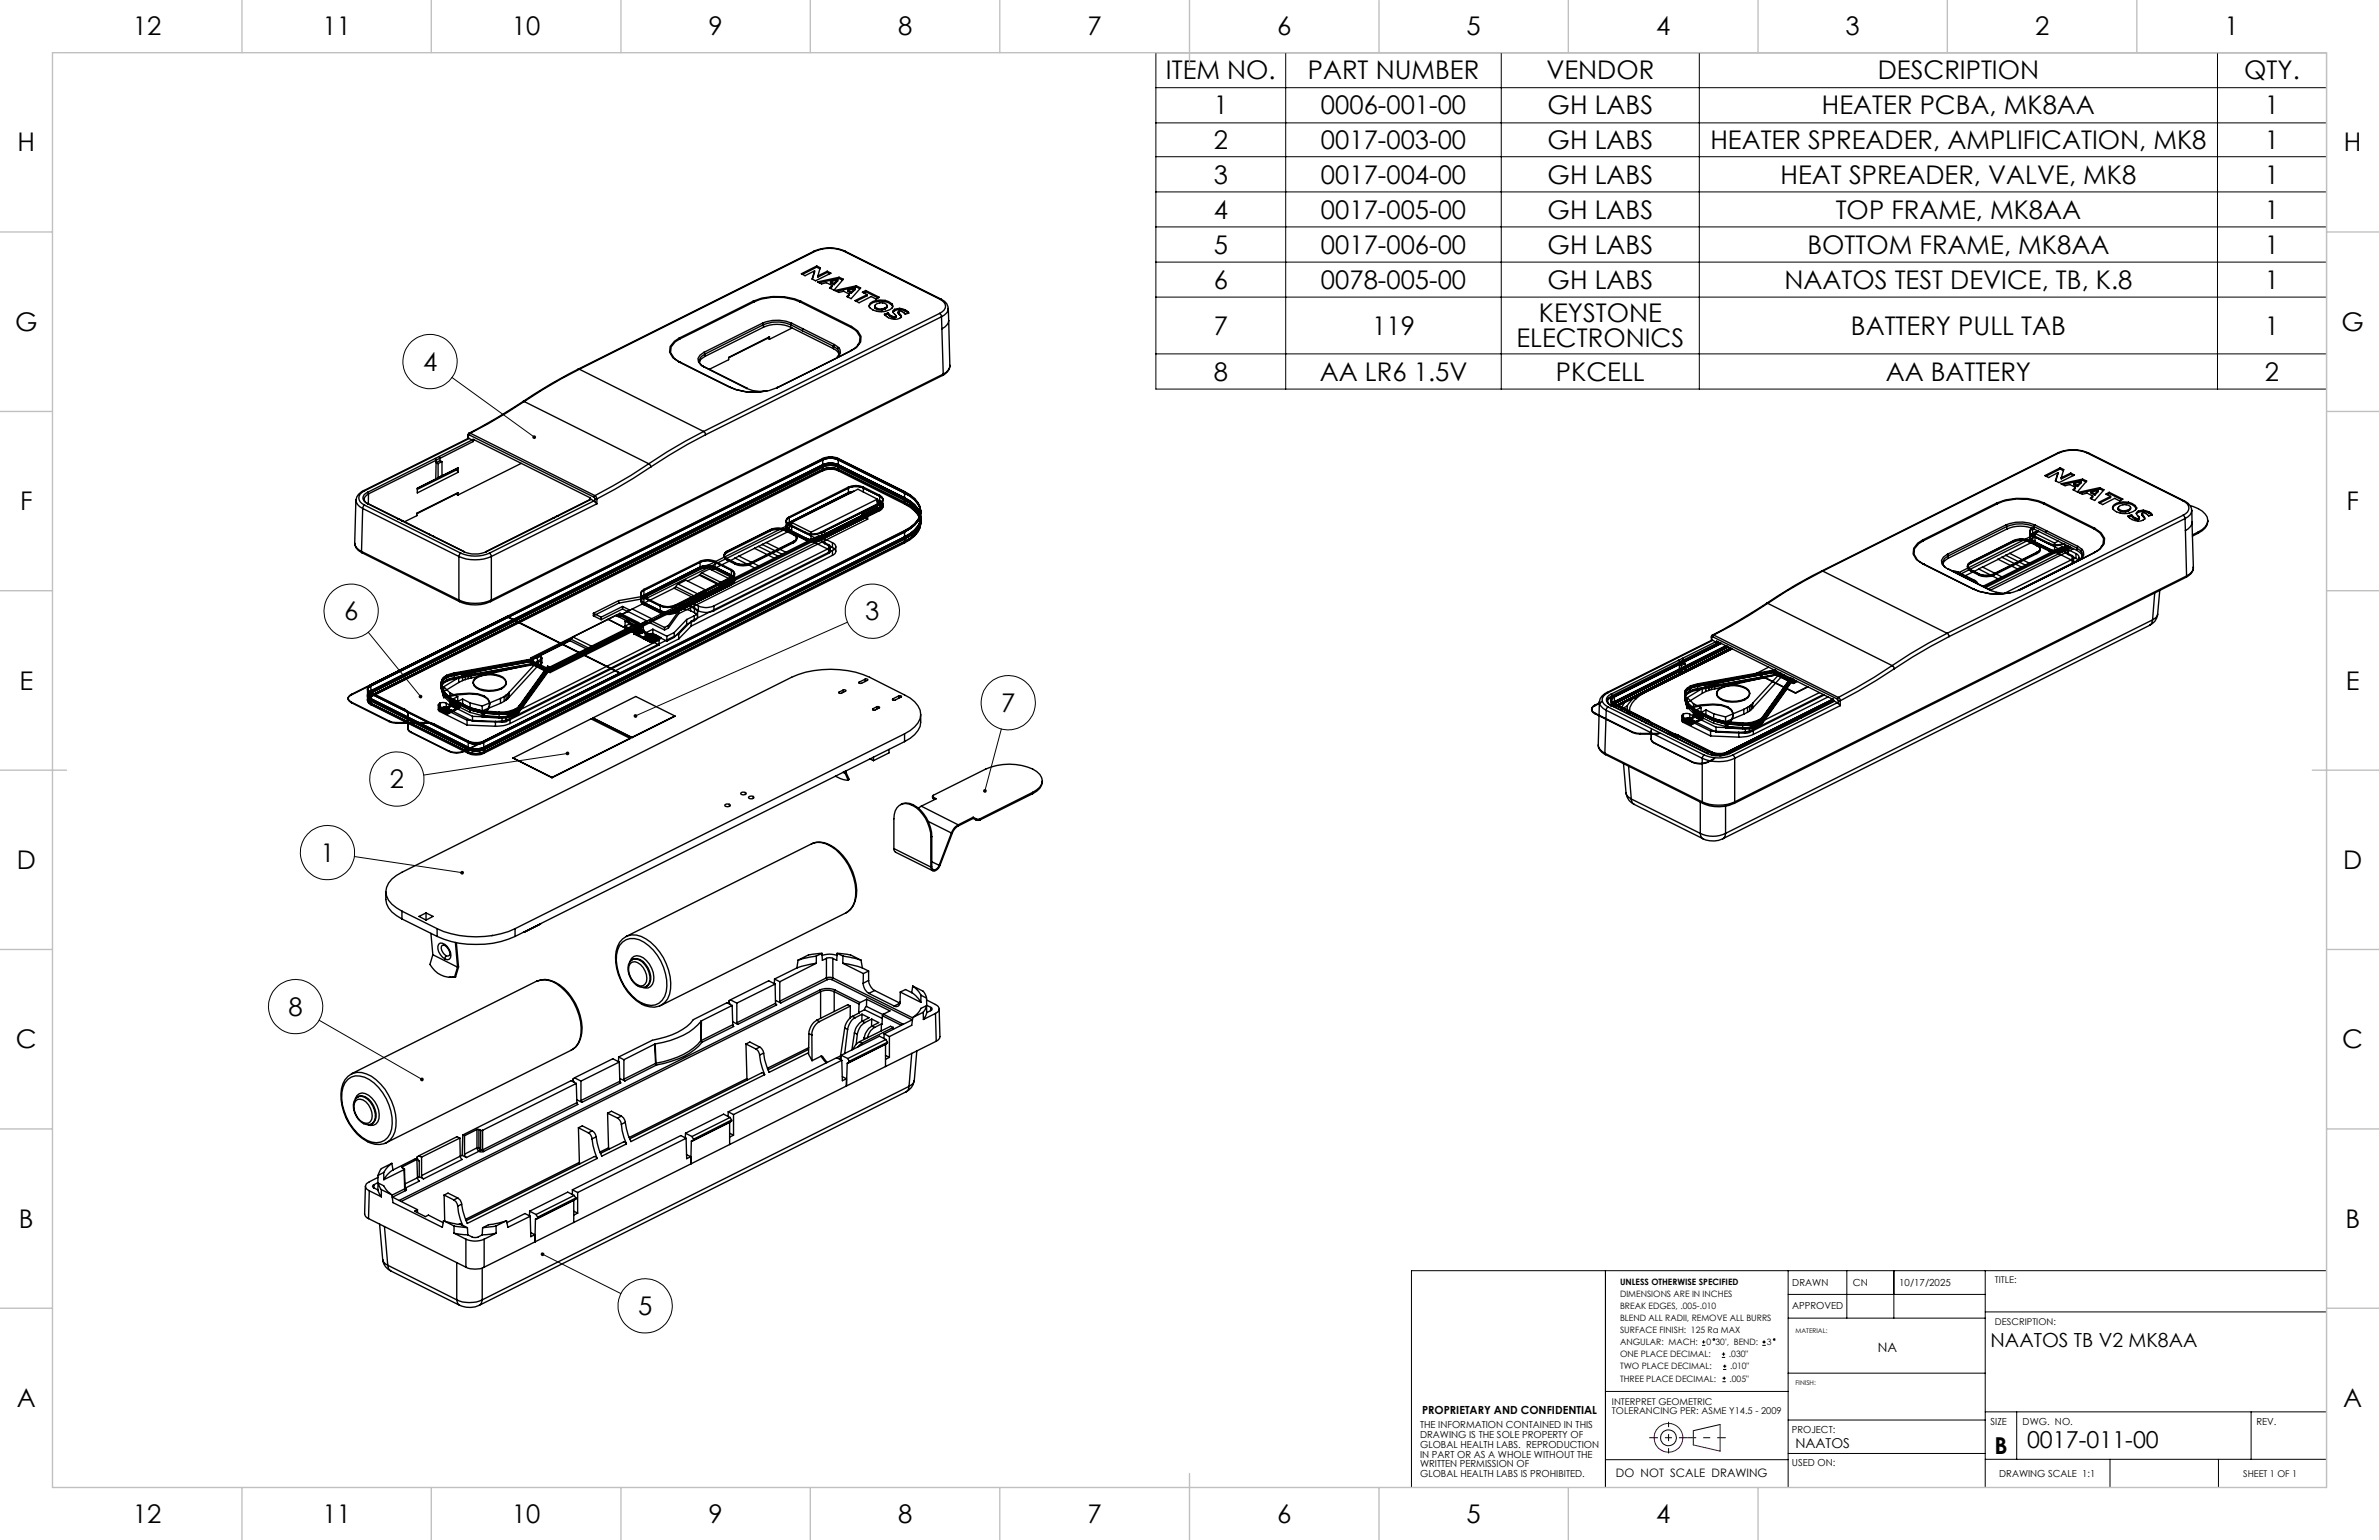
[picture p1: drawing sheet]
<svg xmlns="http://www.w3.org/2000/svg" width="432mm" height="279mm" viewBox="0 0 432 279" stroke-linecap="round" stroke-linejoin="round" font-family="sans-serif">
<defs><g id="words">
<g font-size="4.7">
<text x="24.1" y="6.4">12</text>
<text x="58.5" y="6.4">11</text>
<text x="92.9" y="6.4">10</text>
<text x="128.6" y="6.4">9</text>
<text x="163" y="6.4">8</text>
<text x="197.4" y="6.4">7</text>
<text x="231.8" y="6.4">6</text>
<text x="266.2" y="6.4">5</text>
<text x="300.6" y="6.4">4</text>
<text x="335" y="6.4">3</text>
<text x="369.4" y="6.4">2</text>
<text x="403.8" y="6.4">1</text>
<text x="211.6" y="14.4">ITEM NO.</text>
<text x="237.4" y="14.4">PART NUMBER</text>
<text x="280.7" y="14.4">VENDOR</text>
<text x="340.8" y="14.4">DESCRIPTION</text>
<text x="407.3" y="14.4">QTY.</text>
<text x="220.3" y="20.8">1</text>
<text x="239.8" y="20.8">0006-001-00</text>
<text x="280.9" y="20.8">GH LABS</text>
<text x="330.7" y="20.8">HEATER PCBA, MK8AA</text>
<text x="411.1" y="20.8">1</text>
<text x="3.2" y="27.5">H</text>
<text x="220.3" y="27">2</text>
<text x="239.8" y="27">0017-003-00</text>
<text x="280.9" y="27">GH LABS</text>
<text x="310.4" y="27">HEATER SPREADER, AMPLIFICATION, MK8</text>
<text x="411.1" y="27">1</text>
<text x="425.4" y="27.5">H</text>
<text x="220.3" y="33.3">3</text>
<text x="239.8" y="33.3">0017-004-00</text>
<text x="280.9" y="33.3">GH LABS</text>
<text x="323.2" y="33.3">HEAT SPREADER, VALVE, MK8</text>
<text x="411.1" y="33.3">1</text>
<text x="220.3" y="39.7">4</text>
<text x="239.8" y="39.7">0017-005-00</text>
<text x="280.9" y="39.7">GH LABS</text>
<text x="333.2" y="39.7">TOP FRAME, MK8AA</text>
<text x="411.1" y="39.7">1</text>
<text x="220.3" y="46">5</text>
<text x="239.8" y="46">0017-006-00</text>
<text x="280.9" y="46">GH LABS</text>
<text x="328.1" y="46">BOTTOM FRAME, MK8AA</text>
<text x="411.1" y="46">1</text>
<text x="220.3" y="52.4">6</text>
<text x="239.8" y="52.4">0078-005-00</text>
<text x="280.9" y="52.4">GH LABS</text>
<text x="323.9" y="52.4">NAATOS TEST DEVICE, TB, K.8</text>
<text x="411.1" y="52.4">1</text>
<text x="279.3" y="58.5">KEYSTONE</text>
<text x="2.7" y="60">G</text>
<text x="220.3" y="60.7">7</text>
<text x="249.1" y="60.7">119</text>
<text x="275.3" y="63">ELECTRONICS</text>
<text x="335.9" y="60.7">BATTERY PULL TAB</text>
<text x="411.1" y="60.7">1</text>
<text x="425" y="60">G</text>
<text x="76.8" y="67.2">4</text>
<text x="220.3" y="69.1">8</text>
<text x="239.5" y="69.1">AA LR6 1.5V</text>
<text x="282.4" y="69.1">PKCELL</text>
<text x="342.3" y="69.1">AA BATTERY</text>
<text x="411.1" y="69.1">2</text>
<text x="3.6" y="92.6">F</text>
<text x="425.9" y="92.6">F</text>
<text x="62.5" y="112.5">6</text>
<text x="157.1" y="112.5">3</text>
<text x="3.5" y="125.1">E</text>
<text x="425.8" y="125.1">E</text>
<text x="181.7" y="129.1">7</text>
<text x="70.8" y="143">2</text>
<text x="3" y="157.6">D</text>
<text x="58.2" y="156.3">1</text>
<text x="425.3" y="157.6">D</text>
<text x="52.4" y="184.3">8</text>
<text x="2.9" y="190.2">C</text>
<text x="425.1" y="190.2">C</text>
<text x="3.4" y="222.7">B</text>
<text x="425.7" y="222.7">B</text>
<text x="115.8" y="238.6">5</text>
<text x="3" y="255.3">A</text>
<text x="425.3" y="255.3">A</text>
<text x="24.1" y="276.3">12</text>
<text x="58.5" y="276.3">11</text>
<text x="92.9" y="276.3">10</text>
<text x="128.6" y="276.3">9</text>
<text x="163" y="276.3">8</text>
<text x="197.4" y="276.3">7</text>
<text x="231.8" y="276.3">6</text>
<text x="266.2" y="276.3">5</text>
<text x="300.6" y="276.3">4</text>
</g>
<g font-size="4.2">
<text x="362" y="263.8">B</text>
<text x="367.9" y="262.7">0017-011-00</text>
</g>
<text font-size="3.5" x="361.3" y="244.3">NAATOS TB V2 MK8AA</text>
<text font-size="2.5" x="325.9" y="262.7">NAATOS</text>
<text font-size="2.4" x="340.9" y="245.3">NA</text>
<text font-size="2.1" x="293.3" y="268">DO NOT SCALE DRAWING</text>
<text font-size="2" x="258.1" y="256.5">PROPRIETARY AND CONFIDENTIAL</text>
<g font-size="1.8">
<text x="325.3" y="233.3">DRAWN</text>
<text x="336.3" y="233.3">CN</text>
<text x="344.7" y="233.3">10/17/2025</text>
<text x="325.3" y="237.5">APPROVED</text>
<text x="257.7" y="259.2">THE INFORMATION CONTAINED IN THIS</text>
<text x="257.7" y="260.9">DRAWING IS THE SOLE PROPERTY OF</text>
<text x="257.7" y="262.7">GLOBAL HEALTH LABS. REPRODUCTION</text>
<text x="325.2" y="260">PROJECT:</text>
<text x="361.3" y="258.4">SIZE</text>
<text x="367.1" y="258.4">DWG. NO.</text>
<text x="409.6" y="258.6">REV.</text>
<text x="257.7" y="264.5">IN PART OR AS A WHOLE WITHOUT THE</text>
<text x="257.7" y="266.2">WRITTEN PERMISSION OF</text>
<text x="257.7" y="268">GLOBAL HEALTH LABS IS PROHIBITED.</text>
<text x="325.2" y="266">USED ON:</text>
<text x="362.9" y="268">DRAWING SCALE 1:1</text>
</g>
<g font-size="1.7">
<text x="362.1" y="232.8">TITLE:</text>
<text x="362.1" y="240.4">DESCRIPTION:</text>
<text x="292.6" y="254.9">INTERPRET GEOMETRIC</text>
<text x="292.6" y="256.6">TOLERANCING PER: ASME Y14.5 - 2009</text>
<text x="407.1" y="268">SHEET 1 OF 1</text>
</g>
<g font-size="1.6">
<text x="294" y="233.1">UNLESS OTHERWISE SPECIFIED</text>
<text x="294" y="235.3">DIMENSIONS ARE IN INCHES</text>
<text x="294" y="237.5">BREAK EDGES, .005-.010</text>
<text x="294" y="239.7">BLEND ALL RADII, REMOVE ALL BURRS</text>
<text x="294" y="241.9">SURFACE FINISH: 125 Ra MAX</text>
<text x="294" y="244.1">ANGULAR: MACH:</text>
<text x="309.8" y="244.1">0</text>
<text x="311.4" y="244.1">30', BEND:</text>
<text x="320.7" y="244.1">3</text>
<text x="294" y="246.3">ONE PLACE DECIMAL:</text>
<text x="294" y="248.5">TWO PLACE DECIMAL:</text>
<text x="294" y="250.6">THREE PLACE DECIMAL:</text>
<text x="313.8" y="246.3">.030&quot;</text>
<text x="313.9" y="250.6">.005&quot;</text>
<text x="314" y="248.5">.010&quot;</text>
</g>
<g font-size="1.2">
<text x="325.9" y="241.8">MATERIAL:</text>
<text x="325.9" y="251.4">FINISH:</text>
</g>
</g></defs>
<g fill="none" stroke="#000" stroke-width=".25">
<path d="M136.7 54.6a11.1 11.1 0 0 1 8.6 0M136.7 54.6l-13.4 6.7M136.7 54.6l.1 .2M136.8 54.8l-13.4 6.7M136.8 54.8a10.1 10.1 0 0 1 8.4 0M138.4 58.6a6.7 6.7 0 0 1 5.3 0M138.4 58.6l-10.6 5.3M138.4 58.6l.2 .3M138.6 58.9l-10.6 5.3M138.6 58.9a6.2 6.2 0 0 1 4.9 0M138.6 59.4a6 6 0 0 1 4.9 0M138.6 58.9v.5"/>
<path d="M138.6 59.4l-10.6 5.3M143.5 58.9v.5M143.5 58.9l2.1 1.1M143.5 59.4l7.8 3.9M143.7 58.6l2.1 1.1M143.7 58.6l-.2 .3M143.8 59.5l-4.1 2.1M145.2 54.8l9.2 4.6M145.3 54.6l9.3 4.6M145.3 54.6l-.1 .2M145.8 59.7l5.6 2.8M145.8 59.7l-.2 .3"/>
<path d="M147.7 45.6a6.9 6.9 0 0 1 5.7 0M147.7 45.6h.3M147.7 45.6l-42.8 21.4M147.8 49.1l-.4 1.5 .6 .3 2.8-1.3-.7-.4M147.8 49.1l-.3 1.6M148 45.6a6.6 6.6 0 0 1 5.2 0M148 45.6l-42.8 21.4M148.2 48.5l-2.5 1.3M148.2 48.3l.7 .3-.5 1.5M148.2 48.3l-2.7 1.4 .6 .3 1.7-.9M148.2 48.5l.6 .3M148.2 48.3v.2"/>
<path d="M150.1 49.2l-1.7 .9M150.1 49.4l-1.7 .9v-.2M150.1 49.4l.5 .3M150.1 49.2v.2M150.7 51.1v.2l.7 .3M150.7 51.1l.7 .3M151 51.8v.2l-.3 .3M151.4 51.4v.2M152 50.8l-.6 .6M152 50.8v.2l-.6 .6M152 50.8l-1.3 .3M152.3 50.3l-3.9 .9 .7 .3 .9-.2 1 .5"/>
<path d="M152.3 50.3l.8 .4-1.7 1.9-.8-.4 .4-.4M152.3 50.5l-3.6 .8M152.3 50.5l.6 .3M152.3 50.3v.2M153.2 45.6h.2M153.2 45.6l17.3 8.7M153.4 45.6l17.4 8.7M153.9 52.7v.2l.6 .3M153.9 52.7l.6 .3M154.2 53.4v.2l-.4 .3M154.4 59.4l1.1 .7 .6 1-.1 1-.4 .5M154.5 53v.2"/>
<path d="M154.6 59.2l1.1 .8 .6 1-.1 1.1-.7 .9-.9 .6M154.6 59.2l-.2 .2M155.2 52.4v.2l-.7 .6M155.2 52.4l-1.3 .3M155.2 52.4l-.7 .6M155.4 51.9l.8 .3-1.7 2-.8-.4 .5-.4M155.4 51.9l-3.9 .8 .8 .4 .8-.3 1.1 .6M155.4 52.1l.7 .3M155.4 52.1l-3.6 .7M155.4 51.9v.2M157.1 52.7l-.6 .3 .9 .4M157.1 52.7l2.5 1.2-.6 .4-.8-.5-2.3 1.1-.7-.4 2.2-1.1"/>
<path d="M157.1 52.9l2.3 1.1M157.1 52.9l-.4 .2M157.1 52.7v.2M157.4 53.4v.3l-2 .9M158.8 55.5v.3M158.8 55.7v.2M158.8 55.9a1.33 1.33 0 0 0 1.3 .3M158.8 55.6v-.1a1.44 1.44 0 0 1 2.2-.1 .41 .41 0 0 1-.3 .5M158.8 55.6a1.25 1.25 0 0 0 1.3 .4M158.8 55.6v.3M159.1 54.5a1.13 1.13 0 0 0-1.3 1.2 3.1 3.1 0 0 0 4.1 .2 .6 .6 0 0 0 0-.8M159.1 54.5h1.6"/>
<path d="M159.1 54.7a1.23 1.23 0 0 0-1.3 1M159.1 54.7h1.6M159.1 54.5v.2M160.1 56v.2M160.7 54.5l.6 .2 .6 .4M160.7 54.7l.6 .2 .6 .5M160.7 56.1l-.6 .1M160.7 55.9l-.6 .1M160.7 54.5v.2M160.7 55.9v.2M161 55.7l-.3 .4M161 55.4v.3"/>
<path d="M161.2 56.8l-.7 .2a2.25 2.25 0 0 0 3 .5l.1-.1-.4-.6M161.2 56.8l.2 .2M161.2 57l.2 .3M161.2 57l-.5 .2M161.2 56.8v.2M161.4 57l.4 .3M161.4 57.3l.4 .2M161.4 57v.3M161.8 57.3l.4 .2 .3-.1M161.8 57.5l.4 .2 .3-.1M161.8 57.3v.2M161.9 55.4l.1 .3"/>
<path d="M161.9 55.1v.3M162.4 56.1l-.3 .2a.75 .75 0 0 0 .5 .9v.1M162.4 56.4l-.3 .2M162.4 56.1v.3M162.5 57.4l.1-.1-.1 .3M162.5 57.4v.2M163.1 56.6l.1 .5M163.2 57.1l.4 .5M163.2 56.8v.3M163.3 56l1 .2M163.3 56l-.9 .1M163.3 56.2l-.9 .2"/>
<path d="M163.3 56.2l1 .2M163.3 56v.2M164.3 56.2l.4 .3M164.3 56.4l.4 .3M164.3 56.2v.2M164.7 56.5l.3 .3-.7 .2a.76 .76 0 0 0-1.2-.4l.1 .2M164.7 56.7l.2 .1M164.7 56.5v.2M170.5 56.9l.4 .3v.3M170.5 54.3a1.27 1.27 0 0 1 .8 2l-.8 .6M170.5 54.3h.3M170.5 56.9l-42.8 21.4"/>
<path d="M170.8 54.3a2.06 2.06 0 0 1 1.3 1.7M170.9 57.5l-42.8 21.4M170.9 57.5l.3 10.4M172.1 56a1.8 1.8 0 0 1-1.2 1.5M172.1 56l.1 2.1M172.2 58.1a1.61 1.61 0 0 1-1.2 1.6M172.2 58.1l.2 8.3a1.63 1.63 0 0 1-1.2 1.5M85 79.5l.2 .1M85 79.5l-19 9.5M85 79h-.1v.6M85 79v.5M85.2 79.6l-19 9.4"/>
<path d="M85.2 79.6l.5 .2M85.2 78.9l-.2 .1M85.2 78.9l22.6 11.3M85.4 78.6h-.3l-.2 .4M85.4 78.6l-.2 .3M85.4 78.6l22.6 11.3M85.7 79.8l.2 .3M85.7 79.8l-6.7 3.4M85.9 79.9h.1M86.1 79.8l-.2 .1M94.9 72.8a106 106 0 0 1-9.8 5.8M94.9 72.8h.2"/>
<path d="M95.1 72.8l-6.5 4.1-3.2 1.7M95.1 72.8l22.7 11.3M104.9 67a86.4 86.4 0 0 0-10 5.8M104.9 67h.3M105.2 67l-3.4 1.8-6.7 4M105.2 67l22.5 11.3M123.3 61.3l-.9 .6-.8 1-.1 1 .6 1 1.2 .8M123.3 65.7l9.2 4.6M123.3 65.7h.1M123.3 61.3l.1 .2M123.4 65.7l.1 .1M123.4 61.5l-.8 .5-.8 .9-.1 1.1a3.3 3.3 0 0 0 1.7 1.7"/>
<path d="M123.4 65.7h.1M123.4 65.7l9.2 4.6M127.7 78.3l-6.6 3.7-3.3 2.1M127.7 78.3l.3 .3 .1 .3M127.8 66.6l7.8 3.8-.1 .1M127.8 63.9l-.8 .6a1.3 1.3 0 0 0 .8 2.1M127.8 66.6l7.7 3.9M127.8 63.9l.2 .3M128 64.2l-.7 .5-.4 .6 .1 .6 .5 .5 .1-.1v.2M128 64.7a1.6 1.6 0 0 0-1.1 1M128 64.2v.5M128.1 78.9l-3.4 1.7-6.6 4.1"/>
<path d="M132.5 70.3a10.7 10.7 0 0 0 8.6 0M132.5 70.3h.1M132.6 70.3a10.6 10.6 0 0 0 6.6 .6M135.5 70.5a5.9 5.9 0 0 0 3.2 .5M139.3 61.4l-7 3.5M139.3 61.4l.4 .2M139.7 61.1v.5M139.7 61.1l-7.4 3.7v.5l-3.5 1.7M139.7 61.1l-.4 .3M141.1 70.3l-.1 .1M145.6 60l5.7 2.8M151.3 63.3a1.44 1.44 0 0 1 1 1.2"/>
<path d="M151.3 62.8v.5M151.3 62.8l.7 .5M151.4 62.5l.8 .6M151.4 62.5l-.1 .3M152 63.3l.2 .4 .1 .6-.3 .4M152.2 63.1l.3 .3v.7l-.6 .7M152.2 63.1l-.2 .2M154.4 63.7l-13.4 6.6M154.5 63.6h-.1M154.5 63.6h.1M154.6 63.6l-13.5 6.7M155.9 62.3a3 3 0 0 1-1.4 1.3"/>
<path d="M171.1 68.1l-82.1 41M171.2 67.9l-.1 .2M171.2 67.9l-82 41M172.4 66.3a1.9 1.9 0 0 1-1.3 1.8M64.4 98.7a1.88 1.88 0 0 0 1.3 1.6M64.6 90.7l-.2 7.8a1.61 1.61 0 0 0 1.2 1.5M65.8 92.3l17.5 8.7M65.8 92.3l-.2 7.7M66 89a1.79 1.79 0 0 0-1.3 2.2l.6 .7 .5 .4M66 89h.2M66.2 89a1.33 1.33 0 0 0-1.1 1.3 1.33 1.33 0 0 0 1.1 1.4M66.2 91.7l-.2 .1-.2 .5"/>
<path d="M66.2 91.7l17.4 8.7M66.7 89.3a1.04 1.04 0 0 0-.8 1 1.04 1.04 0 0 0 .8 1.1M66.7 89.3l.2 .3M66.7 91.4l6.4 3.1M66.7 91.4l5.5 2.8M66.9 89.6a.97 .97 0 0 0-.8 1 .97 .97 0 0 0 .8 .9M66.9 89.6v1.8M72.2 94.2h.2M72.2 94.2l.8 .3M73 94.5l4.9 2.5M73.1 94.5h-.1M73.1 94.5l4.9 2.5"/>
<path d="M77.9 97h.1M77.9 97l.7 .3M78 97l.7 .3M78.6 97.3h.1M78.6 97.3l5.6 2.8M78.7 97.3l5.6 2.8h-.1M79 83.2l.2 .3M79 83.2l-12.3 6.1M79.1 86.9h.1M79.2 83.5l-12.3 6.1M79.2 83.5l-.1 3.4M79.2 83.9l.3 .2"/>
<path d="M79.2 83.5v.4M79.5 84.1v2.5M79.5 86.6l-.3 .3M79.7 82.8l.2 .3M79.9 83.1v.5M79.9 83.1l-.7 .4M79.9 83.6l-.7 .3M79.9 83.6l.3 .1M80.2 83.7v2.6M80.2 86.3l-.7 .3M80.2 83.7l-.7 .4M80.2 86.3l-1 .6"/>
<path d="M82.8 89.6l-7.1 3.6M82.8 89.6l.3 .2M82.9 85.1l-7.2 3.5M82.9 85.2l-7.2 3.6M82.9 85.2l.2 .5M82.9 85.1v.1M83.1 89.4v.4M83.1 89.4l-7.4 3.7v.5l-2.3 1.1M83.1 89.4l-.3 .2M83.1 85.7l-7.4 3.7v-.8l3.4-1.7M83.2 84.8l-.1 .9M83.2 84.8l-3.1 1.6"/>
<path d="M83.2 84.8l-.3 .3M85.9 80.1v-.4l21.2 10.6v.3M85.9 80.1l-6 3M94.6 84.1l-11.5 5.7M100.4 93.9l.1 .1M100.5 94l-12.2 6.1M101.1 93.6h.1M107.3 90.6l-19.1 9.5h.1M107.3 90.6l-6.8 3.4M107.3 90.6l.5 .3M107.8 90.9l.2 .1M107.8 90.2l.2 .3"/>
<path d="M107.8 90.9l-19 9.5M108 91l.3 .4M108 89.9l.2 .2 .1 .4M108 90.5h.3M108 89.9l-.2 .3M108 90.5v.5M108.3 91.4l-19.1 9.6M108.3 90.5v.9M117.8 84.1l.3 .6M117.8 84.1l-3.3 2.2-6.5 3.6M118.1 84.7l-3.2 2.1-6.6 3.7M132 100a.72 .72 0 0 0-.6 .7 .72 .72 0 0 0 .6 .7"/>
<path d="M132 100v.2M136.9 99.5l3.6 1.7M137.7 99.1l3.5 1.8M138.4 98.8l3.5 1.7M139.1 98.4l3.5 1.8v.2M139.1 98.4l-5.7 2.8M139.8 96.1a3.3 3.3 0 0 1 2.8 0M139.8 96.3a3.7 3.7 0 0 1 2.8 0M139.8 96.1l-7.8 3.9M139.8 96.1v.2M139.8 96.3l-7.8 3.9M142.6 96.1v.2"/>
<path d="M142.6 96.1l1.4 .7M142.6 96.3l1.4 .7M142.7 94.4v1.4M143.3 93.8a.68 .68 0 0 0-.6 .6 .68 .68 0 0 0 .6 .7l2.9 1.5M143.3 93.8v2.7a.68 .68 0 0 1-.6-.7 .68 .68 0 0 1 .6-.6l.4-.2-26.8 13.4a.68 .68 0 0 0-.6 .6 .68 .68 0 0 0 .6 .7M143.7 95.4l-26.2 13.1M143.7 94.8l3.5 1.8M143.7 94.8v1.3l-4.6 2.3M144 96.9a.72 .72 0 0 1 .6 .7 .72 .72 0 0 1-.6 .7l-7.8 3.9a3.7 3.7 0 0 1-2.8 0l-1.4-.7a.72 .72 0 0 1-.6-.7 .72 .72 0 0 1 .6-.7l7.8-3.9a3.7 3.7 0 0 1 2.8 0l3.6 1.8M144 96.8a.72 .72 0 0 1 .6 .7 .72 .72 0 0 1-.6 .7M144 97a.72 .72 0 0 1 .6 .8 .72 .72 0 0 1-.6 .7M144 98.2l-7.8 3.9"/>
<path d="M144 96.8v.2M144 98.2v.3M144 98.5l-7.8 3.8M144.6 97.5v.3M146.2 96.6v.1a3.3 3.3 0 0 0 2.7 0M146.2 96.6a3.3 3.3 0 0 0 2.7 0M146.2 98a3.3 3.3 0 0 0 2.7 0M147.2 96.6v1.5M148.6 97.4v-.2l-6.7 3.3M148.9 96.7l10.8-5.3a.68 .68 0 0 0 .5-.7 .68 .68 0 0 0-.5-.7l-3-1.5a3.4 3.4 0 0 0-2.7 0l-10.7 5.4a.68 .68 0 0 0-.6 .7 .68 .68 0 0 0 .6 .6l7.1 3.6M148.9 97.6a3.3 3.3 0 0 1-2.7 0v.4M148.9 96.6v.1"/>
<path d="M148.9 97.6v.4M149.1 97v.9M149.3 83.2a3.7 3.7 0 0 1 2.9 0M149.3 85.4l-82 41a.71 .71 0 0 0-.6 .7 .71 .71 0 0 0 .6 .7M149.3 85.4a3.7 3.7 0 0 1 2.9 0M149.3 83.2v2.2M149.3 83.2l-85.5 42.8M149.7 97.8a.72 .72 0 0 1-.6-.8 .72 .72 0 0 1 .6-.7v.9a.72 .72 0 0 0-.6 .7 .72 .72 0 0 0 .6 .7M149.7 98.6l1.4 .7M149.7 97.8l1.4 .7M149.7 97.8v.8M150.4 98.8a.35 .35 0 0 1 .3 .4 .35 .35 0 0 1-.3 .3l-20.8 10.4"/>
<path d="M150.4 98.8v1.6M150.7 99.2v.8M151.1 99.3a.71 .71 0 0 1 .6 .7 .71 .71 0 0 1-.6 .8M151.1 98.5a.71 .71 0 0 1 .6 .7 .71 .71 0 0 1-.6 .7M151.1 99.9l-25.7 12.8M151.1 98.5v.8M151.1 99.9v.9M151.7 99.2v.8M152.2 83.2v2.2M152.2 83.2l12 6M152.2 85.4l12 6M154 88.4a3.4 3.4 0 0 1 2.7 0"/>
<path d="M154 88.4v1.2M154 88.4l-10.7 5.4M154.5 89.4l-11.2 5.5a.68 .68 0 0 0-.6 .7 .68 .68 0 0 0 .6 .7l2.9 1.5a3.3 3.3 0 0 0 2.7 0l10.8-5.4a.68 .68 0 0 0 .5-.7 .68 .68 0 0 0-.5-.6l-.5-.3M154.9 89.1l-.9 .3-10.7 5.4a.68 .68 0 0 0-.6 .7 .68 .68 0 0 0 .6 .6l7.1 3.6a.35 .35 0 0 1 .3 .3 .35 .35 0 0 1-.3 .4M156.4 93.7l1.1 .5M156.4 93.2l1.1 .5M156.4 93.2v.5M156.7 88.4l3 1.5M156.7 88.4v.9M157.5 94.2l-34.3 17.1M157.5 93.7l-34.3 17.2M157.5 93.7v.5"/>
<path d="M159.2 90.7l.5 .2a.68 .68 0 0 1 .5 .7 .68 .68 0 0 1-.5 .7l-10.8 5.3M159.2 90.9l.5 .3a.68 .68 0 0 1 .5 .6 .68 .68 0 0 1-.5 .7l-10.8 5.4a3.3 3.3 0 0 1-2.7 0l-2.9-1.5a.68 .68 0 0 1-.6-.7 .68 .68 0 0 1 .6-.7l.4-.2M159.2 91.5l.7 .4M159.2 91.1l.7 .3M159.2 90.6l-3.5-1.8-12 6M159.2 90.6l-12 6M159.2 90.6v1.8l-59.4 29.6M159.2 92.1l-22.2 11.2M159.7 89.9a.7 .7 0 0 1 .5 .6 .7 .7 0 0 1-.5 .7l-10.8 5.4M159.7 91.3a.68 .68 0 0 1 .5 .7 .68 .68 0 0 1-.5 .6M159.7 89.9v2.7M159.7 92.6l-10.8 5.4"/>
<path d="M159.9 91.9l-3.5 1.8M159.9 91.4l-3.5 1.8M159.9 91.4v.5M160.2 90.5v1.5M164.2 89.2a5.4 5.4 0 0 1 2.8 2.7 2.91 2.91 0 0 1-1 3.1l-1.8 1.3M164.2 91.4a5.4 5.4 0 0 1 2.8 2.8 2.88 2.88 0 0 1-1 3l-1.8 1.3M164.2 89.2v2.2M164.2 96.3v2.2M164.2 96.3l-76.4 38.1M164.2 98.5l-76.4 38.2M167.1 92.7v2.3M349 98l-.9 .5-.8 1-.1 1 .6 1 1.2 .8"/>
<path d="M349 98l.1 .1M349.1 98.1l-.8 .5-.8 1a2.15 2.15 0 0 0 1 2.4l.6 .3M362.4 91.3a11.1 11.1 0 0 1 8.7 0M362.4 91.3l-13.4 6.7M362.4 91.3l.1 .1M362.5 91.4l-13.4 6.7M362.5 91.4a10.1 10.1 0 0 1 8.4 0M364.1 95.2a6.7 6.7 0 0 1 5.3 0M364.1 95.2l-10.6 5.3M364.1 95.2l.1 .3M364.2 95.5l-10.6 5.4M364.2 95.5a6.3 6.3 0 0 1 5 0"/>
<path d="M364.2 96a6 6 0 0 1 5 0M364.2 95.5v.5M364.2 96l-10.6 5.3M365.5 98.1a3.3 3.3 0 0 1 2.8 0M365.5 98.3a3.7 3.7 0 0 1 2.8 0M365.5 98.1l-7.8 3.9M365.5 98.1v.2M365.5 98.3l-7.8 3.9M368.3 98.1v.2M368.3 98.1l1.4 .7M368.3 98.3l1.4 .7M368.4 96.4v1.4"/>
<path d="M368.8 95.8a.67 .67 0 0 0-.4 .7 .67 .67 0 0 0 .5 .6l3 1.5M368.9 95.9a.69 .69 0 0 0-.5 .7 .69 .69 0 0 0 .5 .6M368.9 97.2a.69 .69 0 0 0-.5 .6 .69 .69 0 0 0 .5 .7M368.9 95.9h.1M368.9 97.2l7.2 3.6M368.9 95.9v2.6M368.9 97.2l3 1.5M368.9 98.5l3 1.5M369.2 95.5v.5M369.2 95.5l2.1 1.1M369.2 96l7.8 3.9M369.4 96.8l-.5 .2a.69 .69 0 0 0-.5 .7 .69 .69 0 0 0 .5 .7l3 1.4a3.3 3.3 0 0 0 2.7 0l1.2-.5"/>
<path d="M369.4 95.2l2.1 1.1M369.4 95.2l-.2 .3M369.4 97.4l-13.7 6.8M369.4 96.9l-14.2 7.1M369.4 96.8l3.5 1.7M369.4 96.8v1.3l-6.7 3.4M369.7 98.8a.71 .71 0 0 1 .6 .7 .71 .71 0 0 1-.6 .7M369.7 99a.71 .71 0 0 1 .6 .7 .71 .71 0 0 1-.6 .7M369.7 98.8v.2M369.9 96.3a2.15 2.15 0 0 0-1.5 1v.3l.5 .5 7.2 3.6 .3 .3v-.9M370 96.4l-1.1 .5a.69 .69 0 0 0-.5 .7 .69 .69 0 0 0 .5 .6l3 1.5a3.3 3.3 0 0 0 2.7 0l1-.5M370.1 96.4l-.7 .4"/>
<path d="M370.3 99.5v.2M370.9 91.4l9.2 4.6M371.1 91.3l9.1 4.5M371.1 91.3l-.2 .1M371.3 96.6l5.7 2.8M371.5 96.3l5.7 2.8M371.5 96.3l-.2 .3M371.9 98.7a3.3 3.3 0 0 0 2.7 0M371.9 98.6a3.4 3.4 0 0 0 2.6 0M371.9 100a3.3 3.3 0 0 0 2.7 0M371.9 98.6v.1M372.9 98.5v1.6l2.3-1.1-6.9 3.4"/>
<path d="M373.5 82.2a6.9 6.9 0 0 1 5.6 0M373.5 82.2h.2M373.5 82.2l-42.9 21.4M373.5 85.8l-.4 1.4 .6 .4 2.8-1.4-.7-.4M373.5 85.8l-.4 1.5M373.6 98.2l-.7 .3M373.7 82.2a6.6 6.6 0 0 1 5.1 0M373.7 82.2l-42.9 21.4M373.9 84.9l.7 .3-.5 1.5M373.9 84.9l-2.7 1.4 .6 .3 1.7-.8M373.9 85.1l-2.5 1.3M373.9 85.1l.6 .3"/>
<path d="M373.9 84.9v.2M374.3 99.4v-.2l-11.6 5.8M374.6 99.6a3.3 3.3 0 0 1-2.7 0v.4M374.6 98.7h.1M374.6 99.6v.4M374.6 100l1.3-.7-15 7.6M374.8 99v.9M374.9 98.8h-.1a.7 .7 0 0 0 .6 .9M375.4 99.2a.71 .71 0 0 0-.6 .7 .71 .71 0 0 0 .6 .7M375.4 99.7l1.4 .7M375.4 99.1v.1M375.4 99.7v.9"/>
<path d="M375.4 99.2l.1-.1-.9 .5M375.4 99.1l-15 7.5M375.8 85.8l-1.7 .9M375.8 86l-1.7 .9v-.2M375.8 86l.5 .3M375.8 85.8v.2M376.3 99.6l-15 7.5M376.4 87.7v.2l.7 .4M376.4 87.7l.7 .4M376.7 88.4v.2l-.3 .3M377 99.9a1.61 1.61 0 0 1 1 1.2M377 99.4v.5"/>
<path d="M377 99.4l.7 .5M377.1 88.1v.2M377.2 99.1l.7 .6M377.2 99.1l-.2 .3M377.7 99.9l.2 .4 .1 .6-.3 .4M377.8 87.4v.2l-.7 .7M377.8 87.4l-1.4 .3M377.8 87.4l-.7 .7M377.9 99.7l.2 .3 .1 .7-.6 .8M377.9 99.7l-.2 .2M378 86.9l.7 .4-1.7 2-.7-.4 .4-.5M378 86.9l-3.9 .9 .7 .3 .9-.2 1 .5"/>
<path d="M378 87.1l.6 .4M378 87.1l-3.6 .8M378 86.9v.2M378.8 82.2h.3M378.8 82.2l17.4 8.7M379.1 82.2l17.4 8.7M379.6 89.3v.2l.6 .3M379.6 89.3l.6 .3M379.8 90v.2l-.2 .3M380.1 96l1.1 .8 .6 .9-.1 1-.3 .5M380.2 95.8l1.2 .9 .6 .9-.1 1.1-.8 1-.8 .5M380.2 95.8l-.1 .2"/>
<path d="M380.2 89.6v.2M380.9 89l-.7 .6M380.9 89v.2l-.7 .6M380.9 89l-1.3 .3M381.1 88.5l.8 .4-1.7 1.9-.8-.4 .4-.4M381.1 88.5l-3.9 .8 .8 .4 .8-.2 1 .5M381.1 88.7l.6 .3M381.1 88.7l-3.6 .8M381.1 88.5v.2M381.6 98.9a2.59 2.59 0 0 1-1.4 1.3M382.8 89.3l-.6 .3 .9 .5M382.8 89.3l2.5 1.3-.6 .3-.9-.5-2.2 1.1-.7-.3 2.2-1.1"/>
<path d="M382.8 89.5l2.3 1.2M382.8 89.5l-.4 .2M382.8 89.3v.2M383.1 90.1v.2l-2 1M384.5 92.1v.4M384.5 92.4v.1M384.5 92.5a1.37 1.37 0 0 0 1.3 .4M384.8 91.1a1.13 1.13 0 0 0-1.3 1.2 3.1 3.1 0 0 0 4.1 .2l.1-.4M384.8 91.1h1.5M384.8 91.3a1.34 1.34 0 0 0-1.4 1M384.8 91.3h1.5M384.8 91.1v.2"/>
<path d="M385.8 92.6v.3M386.3 91.1l1.3 .6M386.3 91.3l.7 .2 .6 .5M386.3 92.7l-.5 .2M386.3 92.5l.4-.4a1.42 1.42 0 0 0-2.2 0 1.07 1.07 0 0 0 1.3 .5M386.3 92.5l-.5 .1M386.3 91.1v.2M386.3 92.5v.2M386.7 92.3l-.4 .4M386.7 92v.3M386.9 93.4l-.7 .2a2.25 2.25 0 0 0 3.1 .6l-.1-.5-.3-.2M386.9 93.4l.2 .3"/>
<path d="M386.9 93.6l.2 .3M386.9 93.6l-.6 .2M386.9 93.4v.2M387.1 93.7l.4 .2M387.1 93.9l.4 .3M387.1 93.7v.2M387.5 93.9l.4 .2 .3-.1M387.5 94.2l.4 .1 .3-.1M387.5 93.9v.3M387.6 91.7l.1 .4M387.6 92l.1 .4M387.6 91.7v.3"/>
<path d="M387.7 92.2h.1M388.1 92.7l-.3 .3a.75 .75 0 0 0 .5 .8v.1M388.1 93l-.3 .2M388.1 92.7v.3M388.2 94l.1-.1-.1 .3M388.2 94v.2M388.7 93.2v.3l.2 .2M388.9 93.7l.4 .5M388.9 93.5v.2M389 92.6l1 .3M389 92.6l-.9 .1M389 92.8l-.9 .2"/>
<path d="M389 92.8l1 .3M389 92.6v.2M390 92.9l.4 .2M390 93.1l.4 .2M390 92.9v.2M390.4 93.1l.3 .3-.7 .2a.8 .8 0 0 0-1.3-.4l.2 .3M390.4 93.3l.1 .2M390.4 93.1v.2M396.2 93.5l.3 .2 .1 .4M396.2 90.9a1.33 1.33 0 0 1 1.1 1.3 1.33 1.33 0 0 1-1.1 1.3M396.2 90.9h.3M396.2 93.5l-42.8 21.4"/>
<path d="M396.5 90.9a1.86 1.86 0 0 1 1.2 2.1l-.2 .4-.9 .7M396.6 94.1l-42.8 21.4M396.6 94.1l.1 2.2M396.7 96.3l.2 8.2M397.6 91.8a4.8 4.8 0 0 1 3 2 1.89 1.89 0 0 1-.9 2.3l-.7 .4M397.8 92.6l.1 2.2M397.9 94.8a1.63 1.63 0 0 1-1.2 1.5M397.9 94.8l.2 8.2a1.61 1.61 0 0 1-1.2 1.5M399 96.5l-1.1 .5M399 96.5v.2M399 96.7l-1.1 .6M400.7 94.4a1.97 1.97 0 0 1-1 1.9l-.7 .4"/>
<path d="M65.6 100l.1 .3M65.6 100l17.7 8.9M65.7 100.3l17.7 8.8M83.3 101a7.5 7.5 0 0 0 5.9 0M83.3 108.9a7.5 7.5 0 0 0 5.9 0M83.3 108.9l.1 .2M83.3 101v7.9M83.4 109.1a6.9 6.9 0 0 0 5.6 0M83.6 100.4l-.2 .1-.1 .5M83.6 100.4a6.6 6.6 0 0 0 5.2 0M84.2 100.1a5.2 5.2 0 0 0 4.1 0M88.8 100.4l.4 .6"/>
<path d="M89.2 108.9l-.2 .2M89.2 101v7.9M92.1 111.9l-24.8 12.4a.71 .71 0 0 0-.6 .7 .71 .71 0 0 0 .6 .7M92.1 111.8l-24.8 12.4M92.1 111.8v.1M92.1 111.9l20.5 10.3M92.1 111.8l20.5 10.3M96.3 119.7l3.5 1.8M96.3 119.7v.6l3.5 1.7M96.4 119.3l.3 .2M96.4 119.3v.9l.3 .2M96.7 119.9l-14.3 2.6a2.94 2.94 0 0 0-2.2 1.2l-.1 .7 .4 1.5 1.2 1.1a15.8 15.8 0 0 0 9.7 2.6 3.5 3.5 0 0 0 2.9-1.2l5.1-7.1"/>
<path d="M96.7 119.5l-14.3 2.6M96.7 119.5v.9M96.8 119.6l-11.3 2.5M96.8 119.6v.8M97.5 119.3l.1 1.6M97.5 119.3l-.7 .3M98.2 119.6l-.6 .4-5.2 5.6M98.2 119.6v.9M98.2 119.2l.2 .2-.2 .2M98.2 119.2l-.7 .1M98.2 119.2v.9M98.4 119.4v.9"/>
<path d="M103.4 116.2l-7.1 3.5M103.4 116.2l3.5 1.8M103.5 116.2l-7.1 3.6M103.6 116l-.2 .2M103.6 116l3.5 1.7M103.7 116l-7.3 3.6 .3 .2-14.3 2.5a3.1 3.1 0 0 0-2.2 1.2l-.1 .7 .4 1.5 1.2 1.1 3.6 1.9a18.5 18.5 0 0 0 7 .7l1.2-.4 .8-.7 5.1-7.2 .4 .2 7.3-3.6M103.9 115.7l-7.5 3.8 .3 .2-14.3 2.5a3.1 3.1 0 0 0-2.2 1.2l-.1 .7 .4 1.5 1.2 1.1 3.6 1.9a18.5 18.5 0 0 0 7 .7l1.2-.4 .8-.7 5.1-7.2 .4 .2 7.4-3.7M104 115.6l-.4 .4M104 115.6l3.6 1.7M106.9 117.9l-7.1 3.6M106.9 118l-7.1 3.5M107.1 117.7l-.2 .3"/>
<path d="M107.4 117.8l.2 .1M107.6 117.3l-.5 .4M107.6 117.6v.3M107.7 111.7l1.4 .7M107.7 111.3l1.4 .7M107.7 111.3v.4M109.1 112v.4M110.4 112.4l3.5 1.8M111.9 111.7l.6-.3 3.4 1.7-.6 .3M112 111.8l.5-.3 4.3 2.2M112.3 109.4l-4.6 2.3M112.3 109l-4.6 2.3"/>
<path d="M112.3 109v.4M112.5 111.3l-16.1 8M112.5 111.3v.4M112.5 111.3l3.4 1.7M112.5 111.7l3.4 1.7M113 110.5l.9 .4M113 110l1.3 .7M113 110.5l-3.9 1.9M113 110l-3.9 2M113 110v.5M113.5 113.6l2.6 1.3M113.5 112.7l2.6 1.3"/>
<path d="M113.5 112.7l.7-.3v.8M113.5 112.7v.9M113.7 114.6l.3 .2M113.8 111.1l-1.6 .8 .3-.2M113.8 111.1h.1M113.9 110.9h.1M113.9 114.2v.3l-.6 .6-5.7 2.8M113.9 114.2l-.6 .6M113.9 110.9l3.5 1.8v.3M113.9 114.2l-6.3 3.1M113.9 110.9l-1.8 .9M114 114.4v.4"/>
<path d="M114 111l-.2 .1M114.2 113.2l2.6 1.3-.7 .4M114.2 113.2l-.7 .4M114.8 114.6l.1 .1zM114.8 114.5v.2M114.8 110.5l-.9 .4M114.8 110.5l3.5 1.8M114.9 114.5v.2M115 114.8h.2zM115 114.6l.2 .1zM115 114.5h.2zM115 114.3v.7"/>
<path d="M115 114.9l1.2-.6 3.3 1.6-1.1 .6zM115 115l1.2-.6 3.3 1.7M115 115l3.4 1.7M115.2 114.3v.5M115.3 114.9h.2zM115.3 114.8h.2zM115.3 114.6l.2 .1zM115.3 114.5h.2zM115.3 114.3l.2 .1zM115.3 113.4v.4M115.3 114.2v.7M115.3 113.4l-3.5-1.7-7.8 3.9"/>
<path d="M115.3 113.4l-1.4 .8M115.5 114.2v.7M115.6 115l.1 .1zM115.6 114.9h.1zM115.6 114.8h.1zM115.6 114.6l.1 .1zM115.6 114.5h.1zM115.6 114.3l.1 .1zM115.6 114.2h.1zM115.6 114.1h.1zM115.6 114.1v1M115.7 114.1v1"/>
<path d="M115.9 115l.1 .1zM115.9 114.9h.1zM115.9 114.8h.1zM115.9 114.6l.1 .1zM115.9 114.5h.1zM115.9 114.3l.1 .1zM115.9 114.2h.1zM115.9 114.1h.1zM115.9 113.9h.1zM115.9 113.9v1.2M115.9 113l-16.1 8M115.9 113v.4"/>
<path d="M115.9 113.2l-.6 .3M116 113.9v1.2M116.1 114v.9M116.2 114.9h.1zM116.2 114.8h.1zM116.2 114.6l.1 .1zM116.2 114.5h.1zM116.2 114.3l.1 .1zM116.2 114.2h.1zM116.2 114.1h.1zM116.2 114.1v.8M116.3 107.6v1.4"/>
<path d="M116.3 114.1v.8M116.5 108.3l10.6-5.4a3.4 3.4 0 0 1 2.7 0l3 1.5a.68 .68 0 0 1 .5 .6 .68 .68 0 0 1-.5 .7l-10.2 5.1a3.4 3.4 0 0 1-2.8 0l-3.2-1.6a.62 .62 0 0 1-.1-.9zM116.5 107.4l10.6-5.4a3.4 3.4 0 0 1 2.7 0l3 1.5a.68 .68 0 0 1 .5 .6 .68 .68 0 0 1-.5 .7l-10.2 5.1a3.4 3.4 0 0 1-2.8 0l-3.2-1.6a.62 .62 0 0 1-.1-.9zM116.5 114.8h.1zM116.5 114.6l.1 .1zM116.5 114.5h.1zM116.5 114.3l.1 .1zM116.5 114.2h.1zM116.5 108.4l10.6-5.4a3.4 3.4 0 0 1 2.7 0l3 1.5a.68 .68 0 0 1 .5 .7 .68 .68 0 0 1-.5 .6l-10.2 5.1a3.4 3.4 0 0 1-2.8 0l-3.3-1.8a.51 .51 0 0 1 0-.7zM116.5 108.5l10.6-5.4a3.4 3.4 0 0 1 2.7 0l3 1.5a.68 .68 0 0 1 .5 .7 .68 .68 0 0 1-.5 .6l-10.2 5.2a3.4 3.4 0 0 1-2.8 0l-3.3-1.8a.51 .51 0 0 1 0-.8zM116.5 114.2v.6M116.6 114.2v.6"/>
<path d="M116.7 115.8l.2 .1zM116.7 115.7h.2zM116.7 115.7v.1M116.7 114.6l.2 .1zM116.7 114.5h.2zM116.7 114.3l.2 .1zM116.8 113.7l-.1 1M116.8 113.7l-.7 .3M116.9 106.9a.7 .7 0 0 0-.6 .7 .7 .7 0 0 0 .6 .7l2.9 1.5M116.9 106.9v2.8M116.9 114.3v.4M116.9 115.7v.1"/>
<path d="M116.9 109.7l2.9 1.5M117 116h.2zM117 115.8l.2 .1zM117 115.7h.2zM117 115.5v.5M117 115.5l.2 .1zM117.1 115.7l2.5 1.3M117.1 114.9l2.5 1.2M117.1 114.9v.8M117.2 112.7v.1M117.2 115.5v.5M117.2 112.7l-1.9 1 .6-.3"/>
<path d="M117.3 116.1h.1zM117.3 116h.1zM117.3 115.8l.1 .1zM117.3 115.7h.1zM117.3 115.5l.1 .1zM117.3 115.4h.1zM117.3 115.4v.7M117.3 112.6l-.1 .1M117.4 113h.1M117.4 115.4v.7M117.4 113l-17.6 8.8-3.5-1.7M117.5 108.5v-.4l-5.2 .9"/>
<path d="M117.5 108.5l-5.2 .9M117.5 116.2l.2 .1zM117.5 116.1h.2zM117.5 116h.2zM117.5 115.8l.2 .1zM117.5 115.7h.2zM117.5 115.5l.2 .1zM117.5 115.4h.2zM117.5 115.3v.9M117.6 116.1h.1zM117.6 115.9l.1 .1zM117.6 115.6l.1 .1z"/>
<path d="M117.6 115.5l.1 .1zM117.6 115.4h.1zM117.6 115.2l.1 .1zM117.7 115.3v.9M117.9 116.2l.1 .1zM117.9 116.1h.1zM117.9 115.9l.1 .1zM117.9 116h.1zM117.9 115.8l.1 .1zM117.9 115.6l.1 .1zM117.9 115.7h.1zM117.9 115.5l.1 .1z"/>
<path d="M117.9 115.4h.1zM117.9 115.2l.1 .1zM117.9 115.1h.1zM117.9 115.1v1.3M117.9 112.9l2.7 1.4M117.9 112.5l2.7 1.3M117.9 116.3l.1 .1zM118 115.1v1.3M118.1 116.5l.2 .1zM118.1 116.3l.2 .1zM118.1 116.4h.2zM118.1 116.2l.2 .1z"/>
<path d="M118.1 116.1h.2zM118.1 115.9l.2 .1zM118.1 116h.2zM118.1 115.8l.2 .1zM118.1 115.6l.2 .1zM118.1 115.7h.2zM118.1 115.5l.2 .1zM118.1 115.4h.2zM118.1 115.2l.2 .1zM118.1 115.3h.2zM118.1 115.1h.2zM118.1 114.9l.2 .1z"/>
<path d="M118.1 115v1.5M118.2 116.2l.1 .1zM118.2 115.4h.1zM118.3 112.3l-10.8 5.4-.6 .6M118.3 112.3v.3M118.3 115v1.5M118.4 116.4v.3M118.4 116.5l.2 .1zM118.4 116.3l.2 .1zM118.4 116.2l.2 .1zM118.4 116.1h.2zM118.4 115.9l.2 .1z"/>
<path d="M118.4 115.8l.2 .1zM118.4 115.6l.2 .1zM118.4 115.5l.2 .1zM118.4 115.4h.2zM118.4 115.2l.2 .1zM118.4 115.1h.2zM118.4 114.9l.2 .1zM118.4 115v1.5M118.5 116.3l.1 .1zM118.5 116.2l.1 .1zM118.5 116.1h.1zM118.5 115.9l.1 .1z"/>
<path d="M118.5 115.6l.1 .1zM118.5 115.5l.1 .1zM118.5 115.4h.1zM118.5 115.2l.1 .1zM118.5 115l2.5 1.3M118.5 114.2l2.5 1.2M118.5 114.2v.8M118.5 115l-1.4 .7M118.5 114.2l-1.4 .7M118.6 115v1.5M118.7 116.2l.2 .1zM118.7 116.1h.2z"/>
<path d="M118.7 115.9l.2 .1zM118.7 116h.2zM118.7 115.8l.2 .1zM118.7 115.6l.2 .1zM118.7 115.7h.2zM118.7 115.5l.2 .1zM118.7 115.4h.2zM118.7 115.2l.2 .1zM118.7 115.1h.2zM118.7 115.1v1.3M118.7 116.3l.2 .1zM118.9 115.1v1.3"/>
<path d="M119 116.1h.1zM119 115.9l.1 .1zM119 116h.1zM119 115.8l.1 .1zM119 115.6l.1 .1zM119 115.7h.1zM119 115.5l.1 .1zM119 115.4h.1zM119 115.2l.1 .1zM119 115.3v.9M119 116.2l.1 .1zM119.1 115.3v.9"/>
<path d="M119.3 115.9l.1 .1zM119.3 115.8l.1 .1zM119.3 115.6l.1 .1zM119.3 115.5l.1 .1zM119.3 115.4h.1zM119.3 115.4v.7M119.3 116.1h.1zM119.4 115.4v.7M119.5 115.8l-3.3-1.6-1.2 .6 3.4 1.6M119.5 115.8l-1.1 .6M119.5 115.8v.3M119.5 116.1l-1.1 .6"/>
<path d="M119.6 116h.1zM119.6 115.8l.1 .1zM119.6 115.6l.1 .1zM119.6 115.7h.1zM119.6 115.5l.1 .1zM119.6 115.5v.5M119.6 117l-27.7 13.9M119.6 116.1l-27.7 13.9M119.6 116.1v.9M119.7 115.5v.5M119.8 115.8l.2 .1zM119.8 115.6l.2 .1z"/>
<path d="M119.8 109.8a3.4 3.4 0 0 0 2.8 0M119.8 111.2a3.4 3.4 0 0 0 2.8 0M119.8 109.8v1.4M119.8 115.7v.1M120 115.7v.1M120.6 113.8v.5M121 115.4v.9M121.3 113.9l-.7 .4M121.3 113.5l-.7 .3M121.3 113.5v.4M122.3 106.7l-7.5 3.8M122.3 106.7l3.6 1.8"/>
<path d="M122.4 115.6l-1.4 .7M122.4 114.8l-1.4 .6M122.4 114.8v.8M122.6 110.8a3.6 3.6 0 0 1 2.7 0M122.6 109.9a3.6 3.6 0 0 1 2.7 0M122.6 109.8v1.4M122.6 106.4l-.3 .3M122.6 106.4l3.6 1.8M123.1 106l-.5 .4M123.1 106l3.5 1.7M123.1 106l1.4-.7 3.6 1.7M123.2 115.9l-30.6 15.4"/>
<path d="M123.2 115l-30.6 15.4M123.2 110.9v.4M123.2 115v.9M123.2 111.3l-1.9 2.6M123.2 110.9l-1.9 2.6M124.6 113.3l-2.2 2.3M124.6 112.4l-2.2 2.4M124.6 112.4v.9M125.3 109.9a1.6 1.6 0 0 1 1.3 1.1 .8 .8 0 0 1-.6 .7M125.3 109.9v.9M125.3 110.8l.7 .4M125.4 108.9v.8"/>
<path d="M125.4 112.7v.9M125.4 113.6l-2.2 2.3M125.4 112.7l-2.2 2.3M125.9 108.5l-7.6 3.8M126 112.6l-1.4 .7M126 111.7l-1.4 .7M126 111.7v.9M126 111.2a.74 .74 0 0 1 .6 .7 .74 .74 0 0 1-.6 .7M126 109.6a.71 .71 0 0 1-.6-.7 .71 .71 0 0 1 .6-.7v.8a.71 .71 0 0 0-.6 .7 .71 .71 0 0 0 .6 .8l.8 .3M126 109.6v1.6M126 109.6l.8 .3M126.2 108.2l-.3 .3"/>
<path d="M126.6 107.7l-.4 .5M126.6 111v.9M126.8 110.8a3.3 3.3 0 0 0 2.8 0M126.8 109.9a3.3 3.3 0 0 0 2.8 0M126.8 109.9v.9M126.9 104.4l-2.1 1M126.9 104.4l3.6 1.7M127 104.2l-.1 .2M127 104.2l3.6 1.8M127.1 101.8a3.4 3.4 0 0 1 2.7 0M127.1 101.8v1.5a3.4 3.4 0 0 1 2.7 0M127.1 101.8l-10.2 5.1"/>
<path d="M127.4 103.9l3.5 1.8-.3 .3M127.4 103.9l-.4 .3M127.4 103.9l1.4-.7 3.5 1.8v.4M128.1 107v.4l-1.5 .7-.7 .7M128.1 107l-1.5 .7M129.6 109.9v.9M129.8 103.3l3 1.4a.7 .7 0 0 1 .5 .7 .7 .7 0 0 1-.5 .7M129.8 101.8v1.5M129.8 101.8l3 1.5M130.5 106.1l-3.8 1.9v.4l-.3-.2M130.6 106l-.1 .1M131 106v.3l-.2-.1"/>
<path d="M131.4 100.7v.2M132 100.2a.72 .72 0 0 0-.6 .7 .72 .72 0 0 0 .6 .7M132 101.4l1.4 .7M132 101.4v.2M132 101.6l1.4 .7M132.8 103.3a.68 .68 0 0 1 .5 .7 .68 .68 0 0 1-.5 .7l-10.2 5.1M132.8 103.3v2.8M132.8 106.1l-10.2 5.1M133.3 104v1.4M133.4 102.1a3.7 3.7 0 0 0 2.8 0M133.4 102.3a3.3 3.3 0 0 0 2.8 0M133.4 101.2l-4.2 2.2"/>
<path d="M133.4 102.1v.2M133.4 101.2l3.6 1.8M134.1 100.9l3.6 1.8M136.2 102.1v.2M136.9 103l-6.1 3.1-.3 .4M137 103.3l-23 11.5M137 103v.3M137.7 102.7l-.7 .3M137.7 102.7v.2M140.5 101.5h.1M140.5 101.2v.3M140.5 101.3l-2.8 1.4"/>
<path d="M141.2 100.9l-.7 .3M141.2 100.9v.2M141.9 100.8h.1M141.9 100.5v.3M141.9 100.6l-.7 .3M150.4 100.4l-20.8 10.4M151.1 100.8l-25.7 12.8M304.7 119.8l-12.3 6.1M305.4 119.5l.1 .2v.5M305.4 119.5l-.7 .3M310.6 115.6h.1M310.6 115.6v.6"/>
<path d="M310.7 116.1l.2 .1M310.7 116.1l-19.1 9.6M310.7 115.6v.5M310.9 115.5l-.2 .1M310.9 116.2l-19 9.5M310.9 116.2l.5 .3M310.9 115.5l22.6 11.3M311 115.2l-.2 .1-.2 .3M311 115.2l-.1 .3M311 115.2l22.7 11.3M311.4 116.5l.2 .2M311.4 116.5l-6 3"/>
<path d="M311.6 116.5h.1M311.6 116.7l-6.8 3.4-.1-.3M311.6 116.7v-.4l21.2 10.6v.3M311.8 116.4l-.2 .1M312.2 116.6l-20.6 10.3M312.2 116.7l-20.4 10.2M312.4 116.7l-19.4 9.7a.71 .71 0 0 0-.6 .7 .71 .71 0 0 0 .6 .7l17.7 8.9a3.3 3.3 0 0 0 2.8 0l19.3-9.7M313.3 117.2l-20.3 10.1a.8 .8 0 0 0-.6 .7M313.4 117.2l-20.4 10.3-.6 .5M313.5 117.3l-20.5 10.3-.5 .5M313.7 117.4l-20.7 10.3M314.1 117.6l-21.2 10.6"/>
<path d="M314.2 117.7l-21.2 10.5v-2a.71 .71 0 0 0-.6 .7 .71 .71 0 0 0 .6 .7l6.1 3.1M320.6 109.5a113.2 113.2 0 0 1-9.8 5.8M320.6 109.5h.3M320.9 109.5l-6.6 4-3.3 1.7M320.9 109.5l22.5 11.3M330.6 103.6a79.2 79.2 0 0 0-10 5.9M330.6 103.6h.2M330.8 103.6l-6.6 3.7-3.3 2.2M330.8 103.6l22.6 11.3M349 102.3l9.2 4.6M349 102.3h.1M349.1 102.3l.1 .1"/>
<path d="M349.1 102.3l9.2 4.6M349.1 102.3h.1M353.4 114.9l-6.7 3.7-3.3 2.2M353.4 114.9l.4 .6M353.5 103.2l7.9 3.9M353.5 100.5l-.8 .6-.3 .6 .1 .6 .5 .6 .5 .3M353.5 103.2l7.7 3.9M353.5 100.5l.1 .4M353.6 100.9l-.6 .4-.4 .6 .1 .6 .4 .5M353.6 101.3a1.64 1.64 0 0 0-1 1M353.6 100.9v.4M353.8 115.5l-6.7 3.7-3.2 2.1"/>
<path d="M354.3 103.5l1.2 .3M354.7 103.7l.8 .3 2.9 1.4 .5 .4M355.5 103.8l2.9 1.5M355.5 103.8v.3M357.1 102.7v.2M357.3 102.4l8.2-4.2a3.7 3.7 0 0 1 2.8 0l1.4 .7a.71 .71 0 0 1 .6 .7 .71 .71 0 0 1-.6 .7l-7.8 3.9a3.3 3.3 0 0 1-2.8 0l-1.4-.7a.69 .69 0 0 1-.4-1.1zM357.7 102a.71 .71 0 0 0-.6 .7 .71 .71 0 0 0 .6 .7M357.7 102.2a.71 .71 0 0 0-.6 .7 .71 .71 0 0 0 .6 .7M357.7 103.4l1.4 .7M357.7 102v.2M357.7 103.4v.2M357.7 103.6l1.4 .7"/>
<path d="M358.2 106.9a10.7 10.7 0 0 0 8.7 0M358.2 106.9h.1M358.2 106.8h-.1M358.3 106.9a10.7 10.7 0 0 0 6.6 .6M358.4 106.9h-.2M358.4 105.3l.4 .3 .2 .4M358.4 105.3v.3M359.1 104.1a3.7 3.7 0 0 0 2.8 0M359.1 104.3a3.3 3.3 0 0 0 2.8 0M359.1 103.2l-2.7 1.4M359.1 104.1v.2M359.1 103.2l.7-.3 3.6 1.8v.2"/>
<path d="M359.1 103.2l3.6 1.8M361.2 107.1a6.7 6.7 0 0 0 3.3 .5M361.3 107.1h.1M361.4 107.1h-.2M361.9 104.1v.2M362.7 105.2h.1M362.7 105.2l-2.5 1.3M362.7 101.5l-2.9 1.4M362.7 105v.2M362.7 101.5l3.5 1.7v.3M362.7 105l-2.8 1.4M363.4 101.1l3.5 1.8v.2"/>
<path d="M364.1 100.8l3.5 1.7v.3M364.8 100.4l3.5 1.8v.2M366.2 103.5h.1M366.2 103.5l-3.5 1.7M366.9 106.9l-.2 .1M367.6 102.8h.1M368.3 102.4l-2.1 1.1M369.7 100.2l-7.8 3.9M369.7 100.2v.2M369.7 100.4l-7.8 3.9M375.4 100.6l1.4 .7M376.1 100.8a.36 .36 0 0 1 .3 .3 .36 .36 0 0 1-.3 .4l-12.2 6.1"/>
<path d="M376.1 100.8v1.5M376.8 101.3l.5 .4M376.8 100.4a.72 .72 0 0 1 .6 .7 .72 .72 0 0 1-.6 .7l-10.6 5.3M376.8 100.4v.9M377.4 101.1v.5M380 100.3l-13.3 6.7M380.2 100.2l-.1 .1M380.2 100.2h.1M380.3 100.2l-13.4 6.7M390.2 113.5l-77.5 38.7M390.7 112.5l-.1 .5-.4 .5M390.7 112.5l-77.5 38.7"/>
<path d="M391.1 107.6l-.4 4.9M391.6 111.4a2.45 2.45 0 0 1-1.4 2.1M391.6 111.4a1.4 1.4 0 0 1-.9 1.1M392 107.1l-.4 4.3M396.8 104.7l-82.1 41.1M396.9 104.5l-.1 .2M396.9 104.5l-82 41M398.1 102.9a1.78 1.78 0 0 1-1.3 1.8M63.2 126.7v.1M63.8 126.1a.71 .71 0 0 0-.6 .7 .71 .71 0 0 0 .6 .7M63.8 126a.71 .71 0 0 0-.6 .7 .71 .71 0 0 0 .6 .7M63.8 127.5l6.8 3.4"/>
<path d="M63.8 127.4l6.8 3.4M63.8 126v.1M63.8 127.4v.1M66.7 124.9v2.2M66.9 124.8l.4-.3 82-41.1a3.7 3.7 0 0 1 2.9 0l12 6.1a4.5 4.5 0 0 1 2.9 3.5 3.7 3.7 0 0 1-1.9 2.9l-77.4 38.8a3.3 3.3 0 0 1-2.8 0l-17.7-8.8-.4-.3a.52 .52 0 0 1 0-.8zM66.9 125.7l.4-.4 82-41a3.7 3.7 0 0 1 2.9 0l12 6a4.6 4.6 0 0 1 2.9 3.6 3.7 3.7 0 0 1-1.9 2.9l-77.4 38.8a3.3 3.3 0 0 1-2.8 0l-17.9-9a.62 .62 0 0 1-.2-.9zM66.9 125.8l.4-.3 82-41a3.7 3.7 0 0 1 2.9 0l12 6a5.4 5.4 0 0 1 2.8 2.7 2.88 2.88 0 0 1-1 3.1l-1.8 1.2-76.4 38.2a3.3 3.3 0 0 1-2.8 0l-17.7-8.8-.4-.3a.52 .52 0 0 1 0-.8zM66.9 126l.4-.3 82-41a3.3 3.3 0 0 1 2.9 0l12 6a5.4 5.4 0 0 1 2.8 2.8 2.88 2.88 0 0 1-1 3l-1.8 1.3-76.4 38.2a3.7 3.7 0 0 1-2.8 0l-17.9-9a.65 .65 0 0 1-.2-1zM66.9 126.5l.4-.3 82-41a3.7 3.7 0 0 1 2.9 0l12 6a5.4 5.4 0 0 1 2.8 2.7 2.91 2.91 0 0 1-1 3.1l-1.8 1.2-76.4 38.2a3.3 3.3 0 0 1-2.8 0l-17.9-9a.62 .62 0 0 1-.2-.9zM66.9 125.9l.4-.3 82-41a3.7 3.7 0 0 1 2.9 0l12 6a5.4 5.4 0 0 1 2.8 2.7 2.88 2.88 0 0 1-1 3.1l-1.8 1.2-76.4 38.3a3.7 3.7 0 0 1-2.8 0l-17.7-8.9-.4-.3a.52 .52 0 0 1 0-.8zM67.1 126.4l82.2-41.1a3.7 3.7 0 0 1 2.9 0l12 6a4.6 4.6 0 0 1 2.9 3.5 3.9 3.9 0 0 1-1.9 3l-77.4 38.7a3.3 3.3 0 0 1-2.8 0l-17.9-9a.6 .6 0 0 1-.4-.5 .6 .6 0 0 1 .4-.6zM67.3 124.2a.71 .71 0 0 0-.6 .7 .71 .71 0 0 0 .6 .7l6.1 3.1"/>
<path d="M67.3 125.7l17.7 8.8a3.3 3.3 0 0 0 2.8 0l76.4-38.1a5.4 5.4 0 0 0 2.8-2.8 2.91 2.91 0 0 0-1-3l-1.8-1.3-12-6a3.7 3.7 0 0 0-2.9 0l-85.5 42.8M67.3 124.2v3.6M67.3 127.8l17.7 8.9M70.6 130.9l1.4 .3M70.6 130.8l1.4 .3M70.6 130.8v.1M72 131.2h5.4M72 131.1h5.4M72 131.1v.1M73.4 128.7l.5 .3 .1 .4v2.9l.3 .4 .3 .2M73.4 128.7l.5 .5 .1 .3M74 132.1l.3 .5 .3 .2"/>
<path d="M74.6 132.9l6.9 3.4M74.6 132.8l6.9 3.4M74.6 132.8v.1M77.4 131.2l1.4 .3v-.1M77.4 131.1l1.4 .3M77.4 131.1v.1M78.8 131.4l6.2 3M79.6 127.9v.9M79.8 127.6a.31 .31 0 0 0-.2 .3 .31 .31 0 0 0 .2 .3l5 2.5M79.8 129.1l5 2.5M79.8 127.6v1.5M79.8 127.6h.1"/>
<path d="M79.9 128.4a.33 .33 0 0 0-.3 .3 .33 .33 0 0 0 .2 .4M79.9 128.4l.4-.1 .7 .1M79.9 127.6a1.2 1.2 0 0 1 1.1 0M79.9 127.6v.8M80 128.8h.2zM80 128.7h.2zM80 128.5l.2 .1zM80 128.6v.2M80.1 123.6v1.2M80.1 123.9l.4 1.6M80.1 123.9v.9M80.1 124.8l.4 1.6"/>
<path d="M80.1 125l.4 1.6M80.2 128.8v.2M80.2 128.9l2.1-1.1 1 .6-2.1 1zM80.2 128.8l1 .5M80.2 129l1 .6M80.2 128.6v.2M80.3 128.9l.2 .1zM80.3 128.8h.2zM80.3 128.7h.2zM80.3 128.5l.2 .1zM80.3 128.4h.2zM80.3 128.4v.6"/>
<path d="M80.5 128.4v.6M80.5 125.5l1.2 1.1 3.6 1.8M80.5 124.6l1.2 1.1M80.5 124.6v1.7l1.2 1.1M80.5 126.4v.2M80.6 129.1h.2zM80.6 128.9l.2 .1zM80.6 128.8h.2zM80.6 128.7h.2zM80.6 128.5l.2 .1zM80.6 128.4h.2zM80.6 128.2l.2 .1z"/>
<path d="M80.6 128.3v.8M80.8 128.3v.8M80.9 129.2l.1 .1zM80.9 129.1h.1zM80.9 128.9l.1 .1zM80.9 128.8h.1zM80.9 128.7h.1zM80.9 128.5l.1 .1zM80.9 128.4h.1zM80.9 128.4v.9M81 128.4l4.8 2.4M81 127.6l4.8 2.4"/>
<path d="M81 127.6v.8M81 128.4v.9M81.1 122.5l-.6 .4-.3 .4-.1 .6M81.1 123.4l-.6 .3-.3 .4-.1 .7M81.1 123.6l-.6 .4-.3 .4-.1 .6M81.1 123.5a1.32 1.32 0 0 0-1 1.5M81.1 122.5v.9M81.1 123.5v.1M81.2 129.4h.1zM81.2 129.2l.1 .1zM81.2 129.1h.1zM81.2 128.9l.1 .1z"/>
<path d="M81.2 128.8h.1zM81.2 128.7h.1zM81.2 128.5l.1 .1zM81.2 128.6v.8M81.2 129.3v.3M81.3 128.6v.8M81.5 129.2l.1 .1zM81.5 129.1h.1zM81.5 128.9l.1 .1zM81.5 128.8h.1zM81.5 128.7h.1zM81.5 136.2a3.7 3.7 0 0 0 2.8 0"/>
<path d="M81.5 136.3a3.3 3.3 0 0 0 2.8 0M81.5 128.7v.6M81.5 136.2v.1M81.6 127.9h.1zM81.6 127.7l.1 .1zM81.6 127.8v.1M81.6 128.7v.6M81.7 125.7l1.4 .7M81.7 125.7v1.7M81.7 127.4l3.6 1.9M81.7 129.1h.2zM81.7 128.9l.2 .1z"/>
<path d="M81.7 128.8h.2zM81.7 127.8v.1M81.7 128.8v.3M81.9 128l.1 .1zM81.9 127.9h.1zM81.9 127.7l.1 .1zM81.9 127.6h.1zM81.9 127.6v.5M81.9 128.8v.3M81.9 127.8l.9 .5M81.9 127l.9 .4M81.9 127v.8"/>
<path d="M82 127.6v.5M82.2 128.2h.1zM82.2 128l.1 .1zM82.2 127.9l.1 .1zM82.2 127.9h.1zM82.2 127.7l.1 .1zM82.2 127.6l.1 .1zM82.2 127.5h.1zM82.2 127.5v.7M82.3 127.7l1 .6-2.1 1M82.3 127.7l-2.1 1.1M82.3 127.7v.3"/>
<path d="M82.3 128l-2.1 1M82.3 128l1 .5M82.3 127.5v.7M82.4 128.3l.2 .1zM82.4 128.2h.2zM82.4 128l.2 .1zM82.4 127.9l.2 .1zM82.4 127.7l.2 .1zM82.4 127.6l.2 .1zM82.4 122.1l-1.3 .4M82.4 122.9l-1.3 .5M82.4 123.2l-1.3 .4"/>
<path d="M82.4 123l-1.3 .5M82.4 122.1v.8M82.4 123v.2M82.4 127.6v.7M82.5 128l.1 .1zM82.5 127.9l.1 .1zM82.5 127.7l.1 .1zM82.6 127.6v.7M82.7 128.5l.2-.1zM82.7 128.3l.2 .1zM82.7 128.2h.2zM82.7 128l.2 .1z"/>
<path d="M82.7 127.9l.2 .1zM82.7 127.9h.2zM82.7 127.7l.2 .1zM82.7 127.8v.7M82.8 128l.1 .1zM82.8 127.4v.9M82.9 127.8v.7M83 128.3l.1 .1zM83 128.2h.1zM83 128l.1 .1zM83 127.9l.1 .1zM83 127.9v.6"/>
<path d="M83 128.4l.1 .1zM83.1 126.4v.9l-1.2 .5M83.1 126.4l-1.2 .6M83.1 127.9v.6M83.3 123.8l-2.8 1.7M83.3 122.9l-2.8 1.7M83.3 122.9v.9M83.3 128.3l.1 .1zM83.3 128.2h.1zM83.3 128l.1 .1zM83.3 128.1v.4M83.3 128.5l-2.1 1.1"/>
<path d="M83.4 128.1v.2M84 127.7l1.3 .7M84 126.8l1.3 .7M84 122.6v.9M84 126.8v.9M84 127.7l-1.2 .6M84 126.8l-1.2 .6M84 123.5l-.7 .3M84 122.6l-.7 .3M84.3 136.2v.1M84.5 123.3l-.5 .2M84.5 122.4l-.5 .2"/>
<path d="M84.5 122.4v.9M84.8 131.6l5.1 .2M84.8 130.7l5.1 .2M84.8 130.7v.9M85 134.4a3.7 3.7 0 0 0 2.8 0M85 136.7a3.3 3.3 0 0 0 2.8 0M85 122.2v.9M85 134.4v2.3M85 123.1l-.5 .2M85 122.2l-.5 .2M85.3 128.4l2.2 .6M85.3 127.5l2.2 .6"/>
<path d="M85.3 127.5v1.8M85.3 129.3l2.2 .5M85.5 122.1v.9M85.5 123l-.5 .1M85.5 122.1l-.5 .1M85.8 130.8l5.3 .2M85.8 130l5.3 .2M85.8 130v.8M85.9 123.8v.1M86.3 123.2a4.9 4.9 0 0 1 5-.2 .96 .96 0 0 1 .2 1.6 4.7 4.7 0 0 1-5.4-.1l-.2-.5v-.4zM86.3 123a4.9 4.9 0 0 1 5-.1 .96 .96 0 0 1 .2 1.6 4.9 4.9 0 0 1-5 .2 .96 .96 0 0 1-.2-1.7zM87.5 128.1v1.7"/>
<path d="M87.5 129.9v.2M87.5 129l3.1 .2M87.5 129.8l3.1 .2M87.5 130.1l3.1 .2M87.5 129.9l3.1 .2M87.8 134.4v2.3M87.9 126.4l.6 .5 .4 .6-.1 .7-.4 .9-.9 1M87.9 126.3l.6 .5 .4 .6-.1 .7-.4 .8-.9 1M87.9 126.4l-1.2-.4-1.5-.1-2.2 .2-2.5 .5M87.9 126.3a11.5 11.5 0 0 0-7.4 .1M87.9 126.3v.1M88.9 127.6v.2"/>
<path d="M89.9 130.9v.9M90.6 129.2v.8M90.6 130.1v.2M90.8 127.6l-3.3 1.4M90.8 126.7l-3.3 1.4M90.8 126.7v.9M91.1 130.2v.8M91.5 127.2l-.7 .4M91.5 126.4l-.7 .3M91.5 126.4v.8M91.9 130.9l-.8 .1M91.9 130l-.8 .2"/>
<path d="M91.9 123.8v.1M91.9 126.1v.9M91.9 130v.9M91.9 127l-.4 .2M91.9 126.1l-.4 .3M92.2 126.8l-.3 .2M92.2 125.9l-.3 .2M92.2 125.9v.9M92.4 126.5l-.2 .3M92.4 125.6l-.2 .3M92.4 125.6v.9M92.6 131.3a5.9 5.9 0 0 1-2.7 .5"/>
<path d="M92.6 130.4a5.9 5.9 0 0 1-2.7 .5M92.6 130.4v.9M93.1 137.5h.1M93.1 137.5l7.1 3.5M93.1 137.5l7.1 3.6M93.5 128.7l-1.2 .4-1.7 .1M93.5 129.5l-1.2 .4-1.7 .1M93.5 129.8l-1.2 .4-1.7 .1M93.5 129.6l-1.2 .4-1.7 .1M93.5 128.7v.8M93.5 129.6v.2M94.3 128l-.8 .7"/>
<path d="M94.3 128.9l-.8 .6M94.3 129.1l-.8 .7M94.3 129l-.8 .6M94.3 128v.9M94.3 129v.1M96.7 120.6v-.1l-14.3 2.5M96.7 120.4l-14.3 2.5M96.7 120.6l-14.3 2.6M96.7 120.6l2.7 1.4M96.8 120.4l-11.3 2.6M97.6 120.9l-5.2 5.6M98.2 120.5l-.6 .4"/>
<path d="M98.2 120.1l.2 .2-.2 .2M98.2 120.1h-.4l-1 .3M99.4 120.9l-5.1 7.1M99.4 120.9v.8M99.4 122v-.2l-5.1 7.2M99.4 120.9l.4 .1M99.4 121.7l-5.1 7.2M99.4 122l-5.1 7.1M99.8 121v.9l-.4-.2M99.8 121.5v.5M107.6 130.2l7.1 3.6M112.6 122.2l-28.3 14.1"/>
<path d="M112.6 122.1l-28.3 14.1M112.6 122.1v.1M114.3 133.9l-7-3.5-14.2 7.1M114.3 133.9l-14.1 7.1M114.3 133.9l-14.1 7.2M114.7 133.8h.1M122.5 129.9l-7.1-3.5-7.8 3.8M122.5 129.9l-7.8 3.9M152.3 125.6v.2M153 125.2l.2-.1 .4 .2-1 .5h-.3v-.2M153 125.2l-.7 .4M153 125.2v.4"/>
<path d="M153.4 139.9v.3M153.6 139.8v.4M156 123.8v.2M157 123.2h.2l.3 .2-1.1 .6h-.4l-.1-.1 .1-.1M157 123.2l-1 .6M157 123.2v.4M157.9 137.7l.6 .3M158.4 128.6v.2M158.5 137.4v.6M159.1 128.2h.4l.2 .1-1.1 .6-.2-.1v-.2M159.1 128.2l-.7 .4M159.1 128.2v.5"/>
<path d="M161.4 136v.6l-2.9 1.4M162.1 126.8v.2M163.1 126.3h.4l.1 .1-1.2 .6h-.4l.1-.2M163.1 126.3l-1 .5M163.1 126.3v.4M164.2 133.1a5.4 5.4 0 0 0 2.8-2.7 2.95 2.95 0 0 0-1-3.1l-.8-.7-1-.5-6.4-3.2a18 18 0 0 0-14.1 0l-70.7 35.4a4.5 4.5 0 0 0-3 3.5 3.6 3.6 0 0 0 2 2.9l1 .6M164.2 133.1v1.4M164.2 134.5l-70.7 35.4M164.2 133.1l-70.7 35.4M167.1 129.6a4.4 4.4 0 0 1-2.9 4.9M288.9 128.7v.1M289.5 128.1a.72 .72 0 0 0-.6 .7 .72 .72 0 0 0 .6 .7"/>
<path d="M289.5 128a.72 .72 0 0 0-.6 .7 .72 .72 0 0 0 .6 .7M289.5 129.4l6.8 3.4M289.5 129.5l6.8 3.4M289.5 128v.1M289.5 129.4v.1M290.1 135.3a2.02 2.02 0 0 0 1.3 1.6M290.3 127.4l-.2 7.7a1.63 1.63 0 0 0 1.2 1.6M290.5 127.5l-1 .6M290.8 127.3l-1.3 .7M291.3 136.7l.1 .2M291.3 136.7l17.7 8.8M291.4 136.9l17.7 8.9"/>
<path d="M291.5 128.9l17.5 8.7M291.5 128.9l-.2 7.8M291.6 125.7a1.79 1.79 0 0 0-1.2 2.1l.6 .8 .5 .3M291.6 125.7h.3M291.9 125.7a1.27 1.27 0 0 0-.8 2l.8 .6M291.9 128.3l-.3 .3-.1 .3M291.9 128.3l17.4 8.7M292.4 125.9a1.04 1.04 0 0 0-.8 1.1 1.04 1.04 0 0 0 .8 1M292.4 125.9l.2 .3M292.4 128h.1M292.4 126.9v1.1M292.4 128l5.6 2.8"/>
<path d="M292.5 128l5.6 2.7M292.6 126.2a.97 .97 0 0 0-.8 1 .97 .97 0 0 0 .8 .9M292.6 126.2l-.1 1.8M293 127.7l-.4 .3M293 126.3a.71 .71 0 0 0-.6 .7 .71 .71 0 0 0 .6 .7M293 127.7l17.7 8.8M293.2 128.3l21.2-10.6-15.7 7.9a5.4 5.4 0 0 0-2.9 2.7v1.3M294.3 128.6v.3M294.7 138.6l.4 5.3a1.51 1.51 0 0 0 1 1.1M295.3 128.1l-1 .5M295.3 128.1l.1 1.3M295.6 139l.5 6"/>
<path d="M295.7 129.1v.5M295.7 129.2l-.3 .2M295.8 128.8l-.4 .6M296.3 132.9l1.4 .3M296.3 132.8l1.4 .3M296.3 132.8v.1M296.8 126.4l-.7 .6-.8 1.1M296.8 126.4l-1.9 1-.6 1.2M296.8 126.4l.1 .5M297.7 133.2h3.3M297.7 133.1h3.6M297.7 133.1v.1"/>
<path d="M298 130.8l6.3 3.1M298.1 130.7l-.1 .1M298.1 130.7l.7 .4M298.8 131.1h-.1M298.8 131.1l4.9 2.5M299.1 130.7v.1a.8 .8 0 0 1 .6 .7M299.1 130.7a.82 .82 0 0 1 .6 .9M299.7 132.3v1.9a.8 .8 0 0 0 .6 .7M299.7 134.1a.8 .8 0 0 0 .6 .7M300.3 134.9l6.9 3.4M300.3 134.8l6.9 3.4M300.3 134.8v.1"/>
<path d="M302.6 133.1h.5M302.9 133.2h.2M303 133l-.2 .1M303 133l1.3 .6-.2 .1M303 133v.2M303.1 133.2l1.5 .3M303.1 133.1l1.5 .2M303.1 133.1v.1M303.6 133.6h.1M303.7 133.6l.7 .3M304.3 133.9h.1M304.3 133.9l5.5 2.8"/>
<path d="M304.4 133.9l5.6 2.8h-.2M304.6 133.5l6.1 3M304.6 133.3l6.1 3.1M304.6 133.3v.2M304.8 120.1l-12.2 6.1M304.8 120.1v2.4M304.8 120.5l.4 .2M304.8 120.1v.4M305.2 120.7v1.6M305.3 129.9v.8M305.5 129.6a.31 .31 0 0 0-.2 .3 .31 .31 0 0 0 .2 .3l5 2.4M305.5 131.1l5 2.4"/>
<path d="M305.5 129.6v1.5M305.5 129.6h.1M305.5 130.5a.3 .3 0 0 0-.3 .2 .3 .3 0 0 0 .3 .4M305.5 130.5a1.27 1.27 0 0 1 1.2 0M305.5 129.6a1.27 1.27 0 0 1 1.2 0M305.5 129.6v.9M305.5 120.2l-.7 .3M305.5 120.2l.4 .2M305.7 130.8h.2zM305.7 130.5v.3M305.8 125.6v1.2M305.8 130.9l2.2-1.1 1 .6-2.1 1z"/>
<path d="M305.8 125.9l.4 1.6M305.8 125.9v.9M305.8 126.9v.1M305.8 130.8v.2M305.8 126.8l.4 1.5M305.8 130.8l1.1 .5M305.8 131l1.1 .6M305.8 127l.4 1.6M305.8 126.9l.4 1.5M305.9 120.4v1.6M305.9 130.5v.3M305.9 120.4l-.7 .3"/>
<path d="M306 130.8h.2zM306 130.4v.6M306 130.9l.2 .1zM306 130.4h.2zM306.2 130.4v.6M306.2 127.5l1.2 1.1M306.2 126.6l1.2 1.1M306.2 126.6v1.7M306.2 128.4v.2M306.2 128.3l1.2 1.1M306.3 130.2v.9M306.3 131.1h.2z"/>
<path d="M306.3 130.9l.2 .1zM306.3 130.8h.2zM306.3 130.4h.2zM306.3 130.2h.2zM306.5 130.2v.9M306.6 130.8h.1zM306.6 130.4v.8M306.6 131.2h.1zM306.6 131.1h.1zM306.6 130.9l.1 .1zM306.6 130.4h.1zM306.7 130.5l4.8 2.3"/>
<path d="M306.7 129.6l4.8 2.3M306.7 129.6v.9M306.7 130.4v.8M306.8 124.5l-.6 .3-.3 .5-.1 .6M306.8 125.3l-.6 .4-.3 .4-.1 .7M306.8 125.6l-.6 .3-.3 .5-.1 .6M306.8 125.4l-.6 .4-.3 .4-.1 .7M306.8 124.5v.8M306.8 125.4v.2M306.8 131.4h.2zM306.8 131.2h.2zM306.8 131.1h.2z"/>
<path d="M306.8 131h.2zM306.8 130.8h.2zM306.8 130.5v.9M306.9 131.3v.3M307 130.5v.9M307.1 131.2l.2 .1zM307.1 131.1h.2zM307.1 131h.2zM307.1 130.8h.2zM307.1 130.7h.2zM307.1 130.7v.5M307.2 138.2a3.7 3.7 0 0 0 2.8 0"/>
<path d="M307.2 138.3a3.3 3.3 0 0 0 2.8 0M307.2 138.2v.1M307.3 129.8l.1-.1zM307.3 129.8v.1M307.3 129.9h.1zM307.3 130.7v.5M307.4 128.6l3.6 1.8 2.2 .6M307.4 128.6l1.4 .7M307.4 127.7l1.4 .7M307.4 127.7v1.7M307.4 129.4l3.6 1.8M307.4 130.8h.2z"/>
<path d="M307.4 130.8v.3M307.4 131.1h.2zM307.4 130.9l.2 .1zM307.4 129.8v.1M307.6 130h.1zM307.6 129.9h.1zM307.6 129.8l.1-.1zM307.6 129.6h.1zM307.6 129.6v.4M307.6 128.9v.9M307.6 130.8v.3M307.6 129.8l.9 .4"/>
<path d="M307.6 128.9l.9 .5M307.7 129.6v.4M307.8 130.2h.2zM307.8 130h.2zM307.8 129.9h.2zM307.8 129.8l.2-.1zM307.8 129.6h.2zM307.8 129.5l.2-.1zM307.8 129.5v.7M308 130v-.3l-2.2 1.1M308 130l-2.2 1M308 130l1 .5"/>
<path d="M308 129.5v.7M308.1 124.1l-1.3 .4M308.1 124.9l-1.3 .4M308.1 125.2l-1.3 .4M308.1 125l-1.3 .4M308.1 124.1v.8M308.1 125v.2M308.1 129.6v.7M308.2 130.3h.1zM308.2 130.1l.1 .1zM308.2 130h.1zM308.2 129.9h.1z"/>
<path d="M308.2 129.7l.1 .1zM308.2 129.6h.1zM308.3 129.6v.7M308.4 130.5h.2zM308.4 129.8l.2-.1zM308.4 129.8v.7M308.4 130.3h.2zM308.4 130.1l.2 .1zM308.4 130h.2zM308.4 129.9h.2zM308.5 129.4v.8M308.6 129.8v.7"/>
<path d="M308.7 130.4l.2 .1zM308.7 130.3h.2zM308.7 130.1l.2 .1zM308.7 130h.2zM308.7 129.9h.2zM308.7 129.9v.6M308.8 129.3l-1.2 .5M308.8 128.4l-1.2 .5M308.8 128.4v.9M308.9 129.9v.6M309 137.6a7.5 7.5 0 0 0 5.9 0M309 125.8l-2.8 1.7"/>
<path d="M309 124.9l-2.8 1.7M309 124.9v.9M309 137.6v7.9M309 130.3h.1zM309 130.1l.1 .1zM309 130h.1zM309 130v.5M309 130.2l-2.1 1.1M309 130.5l-2.1 1.1M309.1 130v.3M309.3 137l-.3 .6M309.3 137a6.6 6.6 0 0 0 5.2 0"/>
<path d="M309.6 128.8l1.4 .7M309.6 124.6v.8M309.6 128.8v.9l-1.1 .5M309.6 128.8l-1.1 .6M309.6 125.4l-.6 .4M309.6 124.6l-.6 .3M309.8 136.7a5.2 5.2 0 0 0 4.2 0M310 138.2v.1M310.2 125.3l-.6 .1M310.2 124.4l-.6 .2M310.2 124.4v.9M310.5 133.5l5.1 .2"/>
<path d="M310.5 132.6l5.1 .3M310.5 132.6v.9M310.7 125.1l-.5 .2M310.7 124.2l-.5 .2M310.7 124.2v.9M310.7 136.5a3.3 3.3 0 0 0 2.8 0M310.7 136.4a3.7 3.7 0 0 0 2.8 0v.5M310.7 136.4v.6M311 129.5l2.2 .6M311 129.5v1.7M311 131.2l2.2 .6M311 137.8l-1 .5"/>
<path d="M311.2 124.1v.9M311.2 125l-.5 .1M311.2 124.1l-.5 .1M311.2 137.6l-1.2 .6M311.5 132.8l5.3 .2M311.5 131.9l5.3 .3M311.5 131.9v.9M311.6 125.8v.1M311.9 125.2a4.7 4.7 0 0 1 5.5 .2l.2 .4a1.63 1.63 0 0 1-1.6 1.4 4.5 4.5 0 0 1-4.3-.8l-.1-.4v-.4zM311.9 125a4.7 4.7 0 0 1 5.5 .2l.2 .5a1.63 1.63 0 0 1-1.6 1.4 4.6 4.6 0 0 1-4.3-.8l-.1-.4v-.5zM313.2 130.1v1.7M313.2 131.9v.1"/>
<path d="M313.2 131l3.1 .2M313.2 131.8l3.1 .2M313.2 132l3.1 .3M313.2 131.9l3.1 .2M313.6 128.4l.7 .5 .2 .6v.7l-.4 .9-.9 .9M313.6 128.2l.7 .5 .2 .6v.7l-.4 .9-.9 1M313.6 128.4l-1.2-.4-1.5-.1-2.2 .2-2.5 .5M313.6 128.2a11.5 11.5 0 0 0-7.4 .2M313.6 128.2v.2M314.5 137l.3 .3 .1 .3M314.6 129.6v.1M314.9 137.6v7.9"/>
<path d="M315.6 132.9v.8M316.3 131.2v.8M316.3 132.1v.2M316.5 129.6l-3.3 1.4M316.5 128.7l-3.3 1.4M316.5 128.7v.9M316.8 132.2v.8M317.2 129.2l-.7 .4M317.2 128.3l-.7 .4M317.2 128.3v.9M317.5 132.9l-.7 .1M317.5 132l-.7 .2"/>
<path d="M317.5 132v.9M317.6 125.8v.1M317.6 128.1v.9M317.6 129l-.4 .2M317.6 128.1l-.4 .2M317.9 128.7l-.3 .3M317.9 127.8l-.3 .3M317.9 127.8v.9M318.1 128.4l-.2 .3M318.1 127.6l-.2 .2M318.1 127.6v.8M318.2 133.2a5.7 5.7 0 0 1-2.6 .5"/>
<path d="M318.2 132.4a5.7 5.7 0 0 1-2.6 .5M318.2 132.4v.8M318.8 122.2l7.1 3.6M318.8 122.2l7.1 3.5M319.1 130.7l-1.1 .4-1.7 .1M319.1 131.5l-1.1 .4-1.7 .1M319.1 131.8l-1.1 .4-1.7 .1M319.1 131.6l-1.1 .4-1.7 .1M319.1 130.7v.8M319.1 131.6v.2M320 130l-.9 .7M320 130.8l-.9 .7"/>
<path d="M320 131.1l-.9 .7M320 131l-.9 .6M320 130v.8M320 131v.1M320.4 123l-12.3 2.2M321 121l-2.2 1.2M322 121.7l.2-.1-11 2.5M322 121.7v.5l3.5 1.8M322 122l3.5 1.8 .5-.3M322 121.7l3.5 1.8M322.1 121.6v.6l.3 .1M322.2 121.6l-.1 .1 .3 .2-14.3 2.6a3.1 3.1 0 0 0-2.2 1.2l-.1 .6 .4 1.5 1.2 1.1a15.7 15.7 0 0 0 9.7 2.7 3.7 3.7 0 0 0 2.9-1.2l5.1-7.1 .4 .1 .1-.1"/>
<path d="M322.3 121.7l-14.2 2.5a3.3 3.3 0 0 0-2.2 1.2l-.1 .7 .4 1.5 1.2 1.1 3.6 1.8a18.5 18.5 0 0 0 7 .7l1.1-.4 .9-.7 5-7.1M322.4 122.3l-14.3 2.6M322.4 121.7v.6M322.4 122.6v-.2l-14.3 2.6M322.5 122.4l-11.3 2.6M322.5 121.7v.7M323.1 122.1l-5 5.5M323.2 122.1l-.7 .3M323.3 122.8l-5.2 5.6M323.3 122.2v.6M323.9 122.4l-.6 .4M324.3 125l-4.3 6.1"/>
<path d="M325 123l-5 7M325.1 123.1l-5.1 7.1a3.4 3.4 0 0 1-2.9 1.2l-3.9-.2-2.2-.6-3.6-1.8-1.2-1.1-.4-1.5 .1-.7a3.1 3.1 0 0 1 2.2-1.1l14.3-2.6-.3-.2-14 2.5M325.1 123.7l-5.1 7.1M325.1 123.1v.6M325.1 123.9v-.1l-5.1 7.2M325.1 123.1l.4 .2M325.5 123.3v.6l-.4-.2M325.5 123.5v.5M325.7 123.4l-.2 .1M325.9 125.7v.1M326.1 130.6h.1M326.2 123.6l-.7 .4"/>
<path d="M326.2 130.6l-12.2 6.1M326.8 130.2h.2M327 130.2l-.8 .4M328.1 124.6l-2.2 1.1M328.2 124.6l-2.3 1.2M330.2 125.7l-12.7 6.3M330.9 126l-12.7 6.4M331.1 126.1l-13.6 6.8M331.8 126.4l-13.6 6.8M332.7 126.9l-20.6 10.2M332.8 126.9l-20.5 10.2M333 127.2l-19.1 9.5h.1"/>
<path d="M333 127.2l-6 3M333 127.2l.5 .3M333.5 127.5l.2 .1M333.5 126.8l.2 .3M333.5 127.5l-19 9.5M333.7 127.6l.3 .4M333.7 126.5l.2 .2 .1 .4M333.7 127.1h.3M333.7 126.5l-.2 .3M333.7 127.1v.5M334 128l-19.1 9.6M334 127.1v.9"/>
<path d="M343.4 120.8l.5 .5M343.4 120.8l-3.2 2.1-6.5 3.6M343.9 121.3l-3.3 2.1-6.6 3.7M100.2 141v.1M131.6 146a.51 .51 0 0 1 .5-.2 .51 .51 0 0 1 .4 .4l-.5 .2-.3-.1zM132.4 145.9v.4M134.5 143.9a.52 .52 0 0 1 .5-.2 .52 .52 0 0 1 .4 .4l-.7 .1-.2-.1zM135.3 143.8v.3M135.9 144.6a.52 .52 0 0 1 .5-.2 .52 .52 0 0 1 .4 .4 .53 .53 0 0 1-.9-.2zM136.7 144.5v.4M147.3 153.1a3.9 3.9 0 0 1 4.1 .6 10.1 10.1 0 0 1 4 8.9 3.8 3.8 0 0 1-1.9 3M147.3 153.1a3.4 3.4 0 0 1 3.5 .5 10 10 0 0 1 4.3 10 3.3 3.3 0 0 1-1.6 2l-33.6 16.8"/>
<path d="M147.3 153.1l-33.6 16.8h.1M151.6 140.8l1.4 .6 1 .2M153 140.1l.4 .2M153.1 140.1l.3 .1M153.4 140.2v.1M153.4 140.3l.6 1.3M153.6 140.2h-.2M153.6 140.2l-.2 .1M153.6 140.2l.5 1.2-.1 .2M162.2 154l.1 .3 .3 .3 6.7 3.4M162.2 154l6.7 3.3M163.5 146a2.05 2.05 0 0 1 2.3 0"/>
<path d="M165.6 146.1a6.7 6.7 0 0 1 3.3 5.8M165.6 146.1a2.1 2.1 0 0 0-3.3 1.7l-.1 6.2M165.8 146a6.8 6.8 0 0 1 3.3 5.8M165.8 146l-.2 .1M167.2 146.3l-.5 .3M167.2 146.3l6.7 3.3M168.5 149l4.2 2.1M168.9 151.9v5.4M169.1 151.8v5.4a.53 .53 0 0 0 .4 .6 .53 .53 0 0 0 .6-.2l.4-.6M169.1 151.8l-.2 .1M169.1 156.4l1.4 .6M169.3 144.5l.1 .4"/>
<path d="M169.4 144.6l.5 .3-2.7 1.4M169.4 144.6v.3M169.4 144.9l.3 .1M172.7 151.1l-2.2 5.9M173.9 149.6a2.65 2.65 0 0 0-1.2 1.5M176.6 148.5l-2.7 1.4a2.42 2.42 0 0 0-1 1.2l-2.3 5.9a1.03 1.03 0 0 1-1.4 .9l-.3-.6M176.6 148.3l-2.7 1.3M176.6 148.3v.2M176.6 148.3l.6 .3M176.6 148.5l.6 .3M177.2 148.6h.7M177.2 148.8h.7"/>
<path d="M177.2 148.6v.2M177.9 148.6v.2M187.4 143.8a2.28 2.28 0 0 0 1.7-2.7 3.8 3.8 0 0 0-2.6-1.9 10.7 10.7 0 0 0-7.6 .3l-9.5 4.8a.18 .18 0 0 0-.1 .2 .18 .18 0 0 0 .1 .1M187.4 143.8l-9.5 4.8M187.4 143.8v.2M187.4 144l-9.5 4.8M189.2 141.6a2.48 2.48 0 0 1-1.8 2.4M295.2 143.9a2.48 2.48 0 0 0 1.4 2M296.1 145l.2 .7 .3 .2M296.1 145l12.5 6.2M296.6 145.9l12.5 6.3M308.6 151.2a5.2 5.2 0 0 0 4.6 0"/>
<path d="M308.6 151.2l.3 .8 .2 .2M308.6 145.5v5.7M309 145.5a7.5 7.5 0 0 0 5.9 0M309 145.5l.1 .3M309.1 145.8a6.9 6.9 0 0 0 5.6 0M309.1 152.2a4.2 4.2 0 0 0 3.6 0M313.2 151.2l-.3 .8-.2 .2M313.2 146.2v5M314.9 145.5l-.2 .3M70 161.8a4 4 0 0 0 2 4.3l1 .6M73 165.3l6.3 3.2M73 165.3v1.4"/>
<path d="M73 166.7l6.3 3.2M77.3 165.6l-1.2 .7 1.2 .6M77.3 165.6l1.3 .7-1.3 .6M77.3 165.6v1.3M78.2 169.3l.4 3.9M78.6 173.2l-.6 1.8a4.3 4.3 0 0 0 4.5 2.2M78.6 173.2l4.4 2.3M79.3 168.5a17.6 17.6 0 0 0 14.2 0M79.3 169.9a18 18 0 0 0 14.2 0M79.3 168.5v1.4M79.6 171.3a1.07 1.07 0 0 1 1.6 .4 1.84 1.84 0 0 1 .4 2.3 1.41 1.41 0 0 1-1.7-.8 1.78 1.78 0 0 1-.3-1.9zM80.3 171.5l.2-.1a1.77 1.77 0 0 1 1.1 1.8l-.1 .2a1.35 1.35 0 0 1-1.4-1.7z"/>
<path d="M81 173.4l-.2 .6M82.5 177.2h.2M82.7 171l.3 4.5M82.7 177.2l-1.1 .1M82.8 171l.4 4.4M83 175.5l-.5 1.7M83 175.5h.2M83.2 175.4v.1M83.2 175.4l-.2 .1M83.2 175.5l-.5 1.7M89.4 169.7l-.1 .1M93.5 168.5v1.4"/>
<path d="M95.1 169.1v.1M97.4 178a4.5 4.5 0 0 1 5 1.3 10.2 10.2 0 0 1 3.2 8.2 3.6 3.6 0 0 1-1.9 3M98.1 167.6l-3 1.6M113 170.9a3.1 3.1 0 0 1 3.9 .1 9.4 9.4 0 0 1 4 8.9 2.88 2.88 0 0 1-4.4 2.1 9.2 9.2 0 0 1-4.4-9.7l.4-.8zM113.8 169.9a3.8 3.8 0 0 0-2.1 3.7 9.9 9.9 0 0 0 5.4 8.9 3.2 3.2 0 0 0 2.6 0M113.8 169.9a4 4 0 0 1 4.3 1.1 10.2 10.2 0 0 1 3.4 9.4 3.3 3.3 0 0 1-1.6 2M114.3 174.4a1.46 1.46 0 0 1 2.5-.6 4.3 4.3 0 0 1 1.6 4.8 1.32 1.32 0 0 1-1.7 .6M114.4 174.8a1.27 1.27 0 0 1 1.9 .2 2.92 2.92 0 0 1 .8 3.5 1.19 1.19 0 0 1-1.8-.1 2.91 2.91 0 0 1-.9-3.6zM114.8 174.1a2.09 2.09 0 0 0-.6 2.8 2.64 2.64 0 0 0 3 2.1M114.8 174.1a1.8 1.8 0 0 1 2.4 .9 3 3 0 0 1 .5 3.8l-.4 .2M114.8 174.1a1.83 1.83 0 0 1 2.3 1 3 3 0 0 1 .4 3.7l-.2 .2M117.3 179h-.1"/>
<path d="M140.6 177.6l.9 .5M140.6 177.6l-.1 .9M140.7 178.5l.1 3.5M140.7 178.5l-7 3.5M140.7 178.5l-1.2-.6-6.9 3.5M141.5 178.1v3.5M144.6 175.6l-4 2M144.9 174.2l-.3 1.4M148.2 174.8l-3.6 .8M148.2 173.5l-3.3 .7M148.2 174.8l-6.7 3.3M148.2 173.5v1.3"/>
<path d="M148.8 179.6a3.7 3.7 0 0 1 2.8 0M148.8 179.6l.1 .3M148.8 179.6l-76.4 38.2M148.9 179.9a3.2 3.2 0 0 1 2.5 0M148.9 179.9v4.8M148.9 179.9l-76.1 38.1M149.2 173.4a4.1 4.1 0 0 1 2.8 0M149.2 173l-2.4 .2-1.9 1M149.2 173l-1 .5M149.2 173l.1 1.2 .7-.3M150 177.4l.2 .3M150 173.9a1.27 1.27 0 0 1 1.2 0"/>
<path d="M150 177.4l.4-.1 .8 .1M150 173.9v3.5M150 177.4l-8.5 4.2M150.2 177.7h.8M150.2 177.7l-8.5 4.3M151 177.7l14.6 7.3M151.2 177.4l-.2 .3M151.2 173.9v3.5M151.2 177.4l14.5 7.3M151.4 179.9l4.5 2.3M151.4 179.9v3.6M151.6 179.6l-.2 .3"/>
<path d="M151.6 179.6l4.5 2.3M151.9 173l2.5 .2 1.9 1M151.9 173v1.2l-.7-.3M151.9 173l1.1 .5M153 174.8l3.5 .8M153 174.8l3.7 1.8M153 173.5l3.3 .7M153 173.5v1.3M156.3 174.2l.2 1.4M156.5 175.6l1.2 .6M156.7 178.4a2.33 2.33 0 0 0 1 1.8M156.7 176.6v1.8"/>
<path d="M157.7 177.9a2.43 2.43 0 0 0 1 1.8M157.7 177.9l-1 .5M157.7 176.2l-1 .4M157.7 176.2v1.7M158.7 179.7l4.6 2.3-1 .5M158.7 179.7l-1 .5M163.4 180v1.8a.72 .72 0 0 1-.3 .7 .72 .72 0 0 1-.8 0M163.4 180l3.7 1.9M163.4 180l1-.5 1.1 .6M165.7 178.9a4.3 4.3 0 0 1 1.4 1.7M165.7 178.9l1.9 .9 .6 1.3M165.7 178.9l-.2 1.2"/>
<path d="M63.1 195.8a3 3 0 0 1 3.9 .1 9.4 9.4 0 0 1 4.1 8.9 2.92 2.92 0 0 1-4.5 2.1 9.3 9.3 0 0 1-4.3-9.7l.3-.7zM63.8 194.8l33.6-16.8a4.2 4.2 0 0 1 4.4 1.1 10.2 10.2 0 0 1 3.5 9.4 3.1 3.1 0 0 1-1.6 2l-33.6 16.8a3.9 3.9 0 0 0 1.8-4 10.7 10.7 0 0 0-4.5-8 3.7 3.7 0 0 0-3.6-.5zM63.9 194.8a3.8 3.8 0 0 0-2 3.7 9.7 9.7 0 0 0 5.3 8.9 3.5 3.5 0 0 0 2.6 0M64.5 199.3a1.44 1.44 0 0 1 2.4-.6 4.3 4.3 0 0 1 1.7 4.8 1.35 1.35 0 0 1-1.7 .6M64.6 199.7a1.3 1.3 0 0 1 1.8 .2 2.98 2.98 0 0 1 .8 3.6 1.3 1.3 0 0 1-1.8-.2 2.98 2.98 0 0 1-.8-3.6zM64.9 199a2.09 2.09 0 0 0-.6 2.8 3 3 0 0 0 2.6 2.3l.5-.2M64.9 199a1.48 1.48 0 0 1 2 .4 3.8 3.8 0 0 1 1.2 3.9l-.6 .6M64.9 199a1.6 1.6 0 0 1 1.8 .5 3.8 3.8 0 0 1 1.2 3.8l-.5 .6M104.3 195.5l-.3 .3 .2 .6M104.3 195.5l1.1 .6M104.6 196.6l-1-.5-19.6 9.8M104.6 196.6l-17 8.5"/>
<path d="M104.6 196.6l.1 3.5M104.7 199.5l.9 .5M105.4 199.7l.2 .3M105.4 196.1v3.6M112.3 191.8l.9 .5M112.3 191.8v.8M112.4 192.7l.1 3.5M112.4 192.7l-7 3.4M112.4 192.7l-1.2-.6-6.9 3.4M112.5 195.7l.9 .4M112.5 196.2l.2 .3-7.1 3.5M112.5 196.2l-7.1 3.5"/>
<path d="M113.2 195.8l.2 .3M113.2 192.3v3.5M118.8 189.4l-5.6 2.9M118.8 189.4l.2 3.5M118.9 189.4h-.1M118.9 189.4l.2 3.5M119 192.9l.2 .3M119 192.9l-5.8 2.9M119.1 192.9h-.1M119.1 192.9l.1 .3M119.2 193.2l-5.8 2.9M119.9 182.4l-.2 .1"/>
<path d="M127.2 188.8a13 13 0 0 1-8.1 4.1M127.2 188.8l.2 .3M127.2 185.3a12.9 12.9 0 0 1-8.3 4.1M127.2 188.8h.1M127.2 185.3v3.5M127.3 185.2l-.1 .1M127.3 185.2l-.1 3.6M127.4 189.1a11.7 11.7 0 0 1-6.9 3.8l-1.3 .3M132.6 181.4l-.3 .2 .2 .6M132.6 181.4l1.1 .6M132.9 182.4l-1-.5-6.1 3.1a10.1 10.1 0 0 1-6.2 3.5l-1.2 .2-6.1 3.1M132.9 182.4l-5.6 2.8"/>
<path d="M132.9 182.4l.1 3.5M133 185.9l.2 .3-5.8 2.9M133 185.4l.9 .4M133 185.9l-5.8 2.9M133.7 185.6l.2 .2M133.7 182v3.6M135.4 189.4l.7-.3 1.8 .9M135.4 189.4l.2 6.3M135.4 189.4l1.8 .9M135.6 195.7v.3M135.6 195.7l-21.4 10.7M137.2 190.3a1.43 1.43 0 0 1 .7 1.1"/>
<path d="M137.9 191.4l.1 1.2 .8 2.4M137.9 190a1.62 1.62 0 0 1 .7 1.1M137.9 190l-.7 .3M138.6 191.1l-.7 .3M138.8 195l-24.3 12.1-.5-1.1-.5-2.4M138.8 195l-.2-.3-.3-.1-24 12M140.8 182l.2 .3-7.1 3.5M140.8 181.5l.9 .5M140.8 182l-7.1 3.6M141.5 181.6l.2 .4M146.8 191l-7.2 3.6-.8-2.4-.2-1.1M146.8 190.4l-7.4 3.7"/>
<path d="M146.8 190.1l-7.5 3.7M146.8 187.5v3.7l.6 1.2M146.8 187.5l.6 .3M147.4 187.8v4.6M148.2 185.1a2.93 2.93 0 0 0-1.4 2.4M148.2 185.1l.5 .2M148.7 185.3a2.8 2.8 0 0 0-1.3 2.5M149 191.6l.3 .1 .8 1.1M149 191.6l1 1.2M149 191.6l-1.6 .8M152.6 191.6l-.7 .3M152.7 191.5v.8"/>
<path d="M152.7 191.5l1.2 .6M152.8 192.4l.1 3.7 .7-.4M152.8 192.4l-19.7 9.8M152.8 192.4l-1-.5-19.6 9.8M152.9 195.3l.7 .4M153.3 186.5l.5 .3M153.3 186.5l-.8 5.7M153.6 195.7v1.3M153.6 197l-21.2 10.6M153.8 192.9l-.2 4.1M153.8 186.8l-.5 4.4M153.9 192.1l.2 .4"/>
<path d="M154.1 192.5v.2M154.1 192.7l-.3 .2M154.3 182.5v2.2M154.3 182.5l-5.6 2.8M154.3 182.5l-.4-.2-5.7 2.8M154.7 184.4l-.5 .4-.5 .6-.4 1.1M154.7 184.4l.5 .2M155.1 187.4l.5 .2M155.1 187.4l-.5 3.1M155.2 184.6a3 3 0 0 0-1.4 2.2M155.6 187.6l-.2 1.9M155.9 183.7l.1 .1-1.3 .6"/>
<path d="M155.9 182.2v1.5M156 189l-.8 .7-.4 .7M156 189l.5 .2M156.1 181.9l-.2 .3M156.5 184l1.2 .6-1.2 .7M156.5 184l-1.3 .6M156.5 184l-.1 1.3M156.5 189.2l-.8 .8M156.5 185.3l-.5 .4-.5 .6-.4 1.1M156.5 185.3l.5 .2M156.8 188.3v.3M156.8 188.3l.4 .1"/>
<path d="M156.9 183.2l-1 .5M156.9 183.2l3.3 1.6M157 185.5a3 3 0 0 0-1.4 2.1M157.3 182.6l-.4 .6M157.3 182.6l3 1.5M157.3 181.3l4.2 2.1-1.2 .6M157.3 181.3l-1.2 .6M157.3 181.3v1.3M157.7 180.2l4.6 2.3M158.2 184.9v1.3M158.2 184.9l-1.2 .6M158.2 184.9l1.3 .6-1.2 .7"/>
<path d="M158.3 186.2l-.6 .3-.4 .7-.5 1.1M158.3 186.2l.4 .2M158.7 186.4a2.84 2.84 0 0 0-1.3 1.9M160 185.8l-.1 1.2M160 185.8l-1.3 .6M160.2 184.3l-.1 1.5h-.1M160.2 184.3l3.4 1.7M160.3 184l-.1 .3M160.3 184l3.7 1.8M160.5 187.6l-.1 .8M160.5 187.6l.9 .5M160.7 191.5l.7 .3"/>
<path d="M160.7 189.5v4M160.8 188.6l-6.9 3.5M160.8 188.6l.3 .5M160.8 188.6l-1.2-.6-6.9 3.5M161.1 189.2l-7 3.5M161.1 189.1l-7 3.4M161.1 189.1v.1M161.1 189.2l-7.3 3.7M161.4 188.1v3.7M161.4 191.8l-.7 .4M162.1 186.4v.4M162.1 186.4l-5.6 2.8"/>
<path d="M162.1 186.4l-.5-.2-5.6 2.8M164.5 198.1l-77.5 38.7M165 197.1l-.3 .8-.2 .2M165 197.1l-77.5 38.7M165.5 180.1a5.3 5.3 0 0 1 1.6 1.8M165.5 191.1l-.5 6M165.6 185l-5.1 2.6M165.7 184.6l-.2 1.4-4.1 2.1M165.9 196a2.45 2.45 0 0 1-1.4 2.1M166.4 190.7l-.5 5.3a1.37 1.37 0 0 1-.9 1.1M167.1 180.6v1.3M167.1 180.6l1.1 .5"/>
<path d="M167.6 183.7l-1.9 .9M167.6 183.7v1.3M168.2 182.5l-.3 .7-.3 .5M168.2 182.5l-1.1 .5a3.8 3.8 0 0 1-1.4 1.6M168.2 182.5v1.2M168.2 181.1v1.3l.7 .4M168.2 183.7l-.6 1.3M168.2 181.4l1.6 .8a.83 .83 0 0 1 .7 .9 .83 .83 0 0 1-.7 .8M168.9 182.8a.28 .28 0 0 1 .3 .3 .28 .28 0 0 1-.3 .2l-.7 .4M168.9 182.8v.6M169.8 183.9l-2.2 1.1M169.8 183.9l.1 5"/>
<path d="M169.9 188.9l-16.3 8.1M170.5 183.1l.1 5a1.05 1.05 0 0 1-.7 .8M66.3 215.2l-.1 5a1.02 1.02 0 0 0 .7 .9M67 216l2.2 1.1M67 216l-.1 5.1M67.6 203.9h-.2M67.9 214.9a.28 .28 0 0 0-.3 .3 .28 .28 0 0 0 .3 .3l.7 .4M67.9 214.9v.6M68.6 215.9l.6 1.2M68.6 214.6l.6 1.2M68.6 214.6a2.3 2.3 0 0 1 1.5 1.2l1 1M68.6 213.6l-1.6 .8a.82 .82 0 0 0-.7 .8 .82 .82 0 0 0 .7 .8"/>
<path d="M68.6 214.6v1.3M68.6 213.3v1.3l-.7 .3M69.2 215.8v1.3M69.2 215.8l1.9 1M69.6 212.7l-1 .6M69.6 212.7l.1 1.3M70.1 207.3l-.2 .1M71.1 211.1l-.7 .6-.8 1M71.1 211.1l-1.9 .9-.6 1.3M71.1 216.8l.2 1.4 9 4.5 .2-1.2M71.1 211.1l.2 1.2M71.2 217.2l4.6 2.3"/>
<path d="M71.3 212.3a4.5 4.5 0 0 0-1.6 1.7M73 211.7v.2l.4 .2-.1 .1M73 211.7l.1 .2M73.3 212.2l-3.6 1.8M73.3 212.2l.1 3.5M73.4 212.1l.1 3.5M73.4 215.7l.2 .3M73.4 215.7l-2.3 1.2M73.5 215.6l.1 .1M73.5 215.6l-.1 .1M73.6 215.7a.18 .18 0 0 1 .2 .1 .18 .18 0 0 1-.2 .2M73.6 216l-2.4 1.2"/>
<path d="M75.7 210.4l-.3-.2-4.1 2.1M75.7 210.4l-2.7 1.3M75.7 210.4l.1 3.3M75.8 213.7l.1 .4 .2 .2-2.6 1.3 .1 .1M75.8 219.5l-.6 .2 2 1 .6-.2 2.6 1.3M75.8 213.7l.3-.2 .8 .4M75.8 219.5v.5M75.8 213.7l-2.3 1.1M76 209.7l-.3 .2v.2l.4 .5v2.9M76 209.7l.5 .2M76.5 213.3l.4 .6M76.5 209.9v3.4"/>
<path d="M80.6 216.8l.7-.3 1.8 .8M80.6 216.8l.1 4.7M80.6 216.8l1.8 .9M82.4 217.7a1.59 1.59 0 0 1 .7 1.1M83.1 218.8l.1 1.2 .8 2.4M83.1 217.3a1.35 1.35 0 0 1 .7 1.2M83.1 217.3l-.7 .4M83.5 206.5v3.3M83.5 206.5l-7 3.4M83.5 206.5l-.6-.3-6.9 3.5M83.5 209.8l.4 .6-7 3.5M83.5 209.8l-7 3.5"/>
<path d="M83.8 218.5l-.7 .3M83.9 209.6l-.4 .2M83.9 209.6l.8 .4M84 205.9l.3 .2M84 205.9l-.1 3.7M84.3 209.4v.3l.4 .3M84.3 206.1v3.3M86.6 204.9h.3M86.6 208.2l.3 .7M86.6 208.2h.3M86.6 204.9l-2.3 1.2M86.6 204.9v3.3"/>
<path d="M86.6 208.2l-2.3 1.2M86.9 208.2l.2 .4M86.9 208.9l-2.2 1.1M86.9 208.9h.2M86.9 204.9l.3 .2M86.9 204.9v3.3M87.1 208.9h.7M87.1 208.6l-.2 .3M87.1 208.6h.1M87.2 205.1h.4M87.2 208.6h.4M87.2 208.6l-.1 .3"/>
<path d="M87.2 205.1v3.5M87.6 208.6l.2 .3M87.6 205.1v3.5M96.1 219.7v.9M96.1 219.7l1.2 .6M103.9 215.9v.8M103.9 215.9l.9 .5M104.1 219.7l.7 .4M104.1 217.8v4M104.2 216.9l-6.9 3.4M104.2 216.9l.3 .4M104.2 216.9l-1.2-.6-6.9 3.4"/>
<path d="M104.5 217.3l-6.9 3.5M104.5 217.5l-6.9 3.5M104.5 217.3v.2M104.5 217.5l-7.2 3.7M104.7 200.1l.2 .3-17.1 8.5M104.7 200.1l-17.1 8.5M104.8 216.4v3.7M105 204.6l.7-.3 1.8 .9M105 204.6l.2 6.3M105 204.6l1.8 .9M105.2 210.9v.3M105.2 210.9l-20.7 10.3"/>
<path d="M106.8 205.5a1.43 1.43 0 0 1 .7 1.1M107.5 206.6l.1 1.2 .8 2.4M107.5 205.2a1.43 1.43 0 0 1 .7 1.1M107.5 205.2l-.7 .3M108.2 206.3l.5 2.3 .5 1.2 4.5-2.3M108.2 206.3l-.7 .3M108.4 210.2l-23.6 11.8-.8-2.4-.2-1.1M108.4 210.2l-.2-.3-.3-.1-23.3 11.7M110.3 202l.7-.4 1.8 .9M110.3 202l.2 6.2M110.3 202l1.8 .8M110.5 208.2v.3"/>
<path d="M110.5 208.2l-1.6 .8M112.1 202.8a1.59 1.59 0 0 1 .7 1.2M112.8 204l.1 1.1 .8 2.4M112.8 202.5a1.59 1.59 0 0 1 .7 1.1M112.8 202.5l-.7 .3M113.5 203.6l-.7 .4M113.7 207.5l-.1-.2-.4-.1-4.2 2.1M124.4 205.6v.8M124.4 205.6l1.2 .6M124.5 206.5l.1 3.7 .8-.3M124.5 206.5l-.9-.5-19.7 9.9M124.5 206.5l-19.7 9.9"/>
<path d="M124.6 209.5l.8 .4M125.4 211.2l-28.3 14.1M125.4 209.9v1.3M125.6 207.1l-.1-.1-.1 4.2M125.6 206.2l.3 .5M125.9 206.7v.2M125.9 206.9l-.3 .2M132.2 201.7v.9M132.2 201.7l.9 .5M132.4 205.6l.7 .4M132.4 203.6v4M132.4 207.6l-7 3.6"/>
<path d="M132.5 202.7l-6.9 3.5M132.5 202.7l.3 .5M132.5 202.7l-1.2-.6-6.9 3.5M132.8 203.2v.2M132.8 203.2l-6.9 3.5M132.8 203.4l-6.9 3.5M132.8 203.4l-7.2 3.7M133.1 206l-.7 .3M133.1 202.2v3.8M66.9 221.1l17.7 8.8M68.9 222.1l.6 6.4M69.5 228.5a2.48 2.48 0 0 0 1.4 2.1"/>
<path d="M69.5 228.5a1.44 1.44 0 0 0 .9 1.1M69.8 222.5l.6 7.1M70.4 229.6l.1 .6 .4 .4M70.4 229.6l12.5 6.2M70.9 230.6l12.5 6.2M80.5 221.5l2 .5a5.3 5.3 0 0 1 2.3 .7M80.5 221.5l1.9 .9M82.4 223.7l2.5 .3M82.4 222.4l2.4 .3M82.4 223.7l2.2 1.1M82.4 222.4v1.3M82.9 235.8a5.7 5.7 0 0 0 4.6 0"/>
<path d="M82.9 235.8l.1 .6 .4 .4M82.9 229.1v6.7M83.3 222.1l.3-.1 .4 .3M83.4 236.8a4.2 4.2 0 0 0 3.6 0M84.6 229.9a4.1 4.1 0 0 0 3.3 0M84.6 224.8a4.1 4.1 0 0 0 3.3 0M84.6 224.8v5.1M84.8 222.7l.1 1.3M84.9 224l.8 .4a1.27 1.27 0 0 0 1.1 0l.7-.4M87.5 235.8l-.1 .6-.4 .4M87.5 230.1v5.7M87.6 222.7l-.1 1.3"/>
<path d="M87.9 224.8v5.1M90 222.4l-2.4 .3M90 222.4l.1 1.3M90.1 223.7l-2.6 .3M90.1 223.7l-2.2 1.1M91.9 221.5l-1.6 .4-1.6 .3-1.1 .5M91.9 221.5l-1.9 .9M96.2 220.7l-4 2-.3-1.2M96.2 220.7l.1 3.7 .8-.4M96.2 220.7l-.9-.5-3.3 1.6M96.3 223.6l.8 .4M97.1 224v1.3"/>
<path d="M97.1 225.3l-9.2 4.6M97.3 220.3l.3 .5M97.3 221.2h-.1l-.1 4.1M97.6 220.8v.2M97.6 221l-.3 .2M104.8 220.1l-.7 .4"/>
<circle cx="114.8" cy="114.5" r=".07"/>
<circle cx="115.1" cy="114.4" r=".07"/>
<circle cx="115.1" cy="114.7" r=".07"/>
<circle cx="115.1" cy="114.5" r=".07"/>
<circle cx="115.4" cy="114.2" r=".07"/>
<circle cx="115.4" cy="114.7" r=".07"/>
<circle cx="115.4" cy="114.5" r=".07"/>
<circle cx="115.4" cy="114.4" r=".07"/>
<circle cx="115.7" cy="114.2" r=".07"/>
<circle cx="115.7" cy="114.7" r=".07"/>
<circle cx="115.7" cy="114.5" r=".07"/>
<circle cx="115.7" cy="114.4" r=".07"/>
<circle cx="116" cy="114.4" r=".07"/>
<circle cx="116" cy="114.2" r=".07"/>
<circle cx="116" cy="114.7" r=".07"/>
<circle cx="116" cy="114.5" r=".07"/>
<circle cx="116.2" cy="114.8" r=".07"/>
<circle cx="305.8" cy="130.7" r=".07"/>
<circle cx="305.8" cy="130.5" r=".07"/>
<circle cx="306.1" cy="130.8" r=".07"/>
<circle cx="306.1" cy="130.7" r=".07"/>
<circle cx="306.1" cy="130.5" r=".07"/>
<circle cx="306.4" cy="130.8" r=".07"/>
<circle cx="306.4" cy="131" r=".07"/>
<circle cx="306.4" cy="130.4" r=".07"/>
<circle cx="306.4" cy="130.7" r=".07"/>
<circle cx="306.4" cy="130.5" r=".07"/>
<circle cx="306.6" cy="131" r=".07"/>
<circle cx="306.6" cy="130.8" r=".07"/>
<circle cx="306.6" cy="130.7" r=".07"/>
<circle cx="306.6" cy="131.1" r=".07"/>
<circle cx="306.6" cy="130.5" r=".07"/>
<circle cx="306.9" cy="131" r=".07"/>
<circle cx="306.9" cy="130.8" r=".07"/>
<circle cx="306.9" cy="130.5" r=".07"/>
<circle cx="306.9" cy="131.1" r=".07"/>
<circle cx="306.9" cy="130.7" r=".07"/>
<circle cx="306.9" cy="131.2" r=".07"/>
</g>
<g fill="none" stroke="#000" stroke-width=".18">
<path d="M11.2 9.5h411.1v260.4h-411.1M209.8 15.9h212.5M233.4 9.6v61M272.5 9.6v61M308.4 9.6v61M402.5 9.6v61M422.3 9.6h-212.5v61h212.5M209.8 22.3h212.5M209.8 28.4h212.5M209.8 34.8h212.5M209.8 41.2h212.5M209.8 47.6h212.5"/>
<path d="M209.8 53.9h212.5M82 68.5l15 10.8M209.8 64.2h212.5M66.9 114.7l9.4 11.7M153.8 112.9l-38.5 17M103 136.7l-26.1 3.9M181.8 132.3l-3 11.2M64.3 155.4l19.6 2.9M57.9 185.1l18.7 10.7M98.5 227.5l14.2 7.2M291.4 230.5v39.4M324.6 230.5v39.4"/>
<path d="M324.6 239.1h35.7M324.6 234.8h35.7M335.2 230.5v8.6M343.7 230.5v8.6M360.3 230.5v39.4M360.3 238h62M422.3 230.5h-166.1v39.4M291.4 252.4h33.2M308.9 244.1h.6M308.9 243.5h.6M309.2 243.2v.6M312.2 258.4l-4.9 1.2"/>
<path d="M312.5 246.3h.6M312.5 245.7h.6M312.6 250.7h.6M312.6 250h.6M312.7 248.5h.6M312.7 247.9h.6M312.8 245.4v.6M312.9 249.8v.6M313.1 247.6v.6M319.9 244.1h.6M319.9 243.5h.6M320.2 243.2v.6"/>
<path d="M324.5 249.1h35.8M324.6 257.6h35.7M360.3 256.2h62M366 256.2v8.6M408.6 256.2v8.6M291.4 264.8h33.2M324.6 263.7h35.7M360.3 264.8h62M383 264.8v5.1M402.7 264.8v5.1"/>
<circle cx="78" cy="65.6" r="4.9"/>
<circle cx="63.7" cy="110.9" r="4.9"/>
<circle cx="158.3" cy="110.9" r="4.9"/>
<circle cx="183" cy="127.5" r="4.9"/>
<circle cx="59.5" cy="154.7" r="4.9"/>
<circle cx="72.1" cy="141.4" r="4.9"/>
<circle cx="53.7" cy="182.6" r="4.9"/>
<circle cx="117.1" cy="236.9" r="4.9"/>
<circle cx="311.1" cy="243" r=".15"/>
<circle cx="322" cy="243" r=".15"/>
<circle cx="302.8" cy="260.9" r="1.44"/>
</g>
<g fill="none" stroke="#400040" stroke-width=".18">
<path d="M312.2 258.4v4.9l-4.9-1.2v-2.5"/>
<circle cx="302.8" cy="260.9" r="2.61"/>
</g>
<path d="M299.3 260.8h7M306.3 260.8h6.9" fill="none" stroke="#000" stroke-width=".18" stroke-dasharray="15.2 1.3 1.3 1.3" stroke-dashoffset="13.7" stroke-linecap="butt"/>
<path d="M302.9 258v5.7" fill="none" stroke="#000" stroke-width=".18" stroke-dasharray="15.2 1.3 1.3 1.3" stroke-dashoffset="14.3" stroke-linecap="butt"/>
<g fill="none" stroke="#c0c0c0" stroke-width=".25">
<path d="M9.5 9.6h412.8v260.3h-412.8zM43.9 0v9.6M78.3 0v9.6M112.7 0v9.6M147.1 0v9.6M181.5 0v9.6M215.9 0v12.1M250.3 0v9.6M284.7 0v9.6M319.1 0v9.6M353.4 0v9.6M387.8 0v9.6"/>
<path d="M0 42.1h9.5M422.3 42.1h9.5M0 74.6h9.5M422.3 74.6h9.5M0 107.2h9.5M422.3 107.2h9.5M0 139.7h12.1M419.7 139.7h12.1M0 172.3h9.5M422.3 172.3h9.5M0 204.8h9.5M422.3 204.8h9.5"/>
<path d="M0 237.3h9.5M422.3 237.3h9.5M43.9 269.9v9.5M78.3 269.9v9.5M112.7 269.9v9.5M147.1 269.9v9.5M181.5 269.9v9.5M215.9 267.3v12.1M250.3 269.9v9.5M284.7 269.9v9.5M319.1 269.9v9.5"/>
</g>
<path d="M98.3 227.3l-.1 .1 .3 .1-.3-.1a.34 .34 0 0 0 .3 .5 .34 .34 0 0 0 .3-.5 .34 .34 0 0 0-.5-.1zM76.4 195.6a.34 .34 0 0 0-.1 .5 .34 .34 0 0 0 .6-.1l-.3-.2 .3 .2a.33 .33 0 0 0-.1-.4 .33 .33 0 0 0-.4 0zM83.6 158.2a.34 .34 0 0 0 .2 .5 .34 .34 0 0 0 .4-.3l-.3-.1 .3 .1a.34 .34 0 0 0-.2-.4 .34 .34 0 0 0-.4 .2zM76.2 126.1a.34 .34 0 0 0-.2 .5 .34 .34 0 0 0 .6 0l-.3-.2 .3 .2a.35 .35 0 0 0 0-.4 .35 .35 0 0 0-.4-.1zM96.8 79a.34 .34 0 0 0-.1 .5 .34 .34 0 0 0 .5 0l-.2-.2 .2 .2a.35 .35 0 0 0 0-.4 .35 .35 0 0 0-.4-.1zM115.1 129.6l-.1 .4 .3-.1-.3 .1a.34 .34 0 0 0 .5 .2 .34 .34 0 0 0 .1-.5 .34 .34 0 0 0-.5-.1zM102.8 136.5a.34 .34 0 0 0 .1 .5 .34 .34 0 0 0 .4-.4l-.3 .1 .3-.1a.33 .33 0 0 0-.2-.2 .33 .33 0 0 0-.3 .1zM178.5 143.3a.35 .35 0 0 0 .2 .5l.1-.3-.1 .3a.35 .35 0 0 0 .4-.4 .35 .35 0 0 0-.6-.1z" fill="#000"/>
<use href="#words"/>
</svg>
